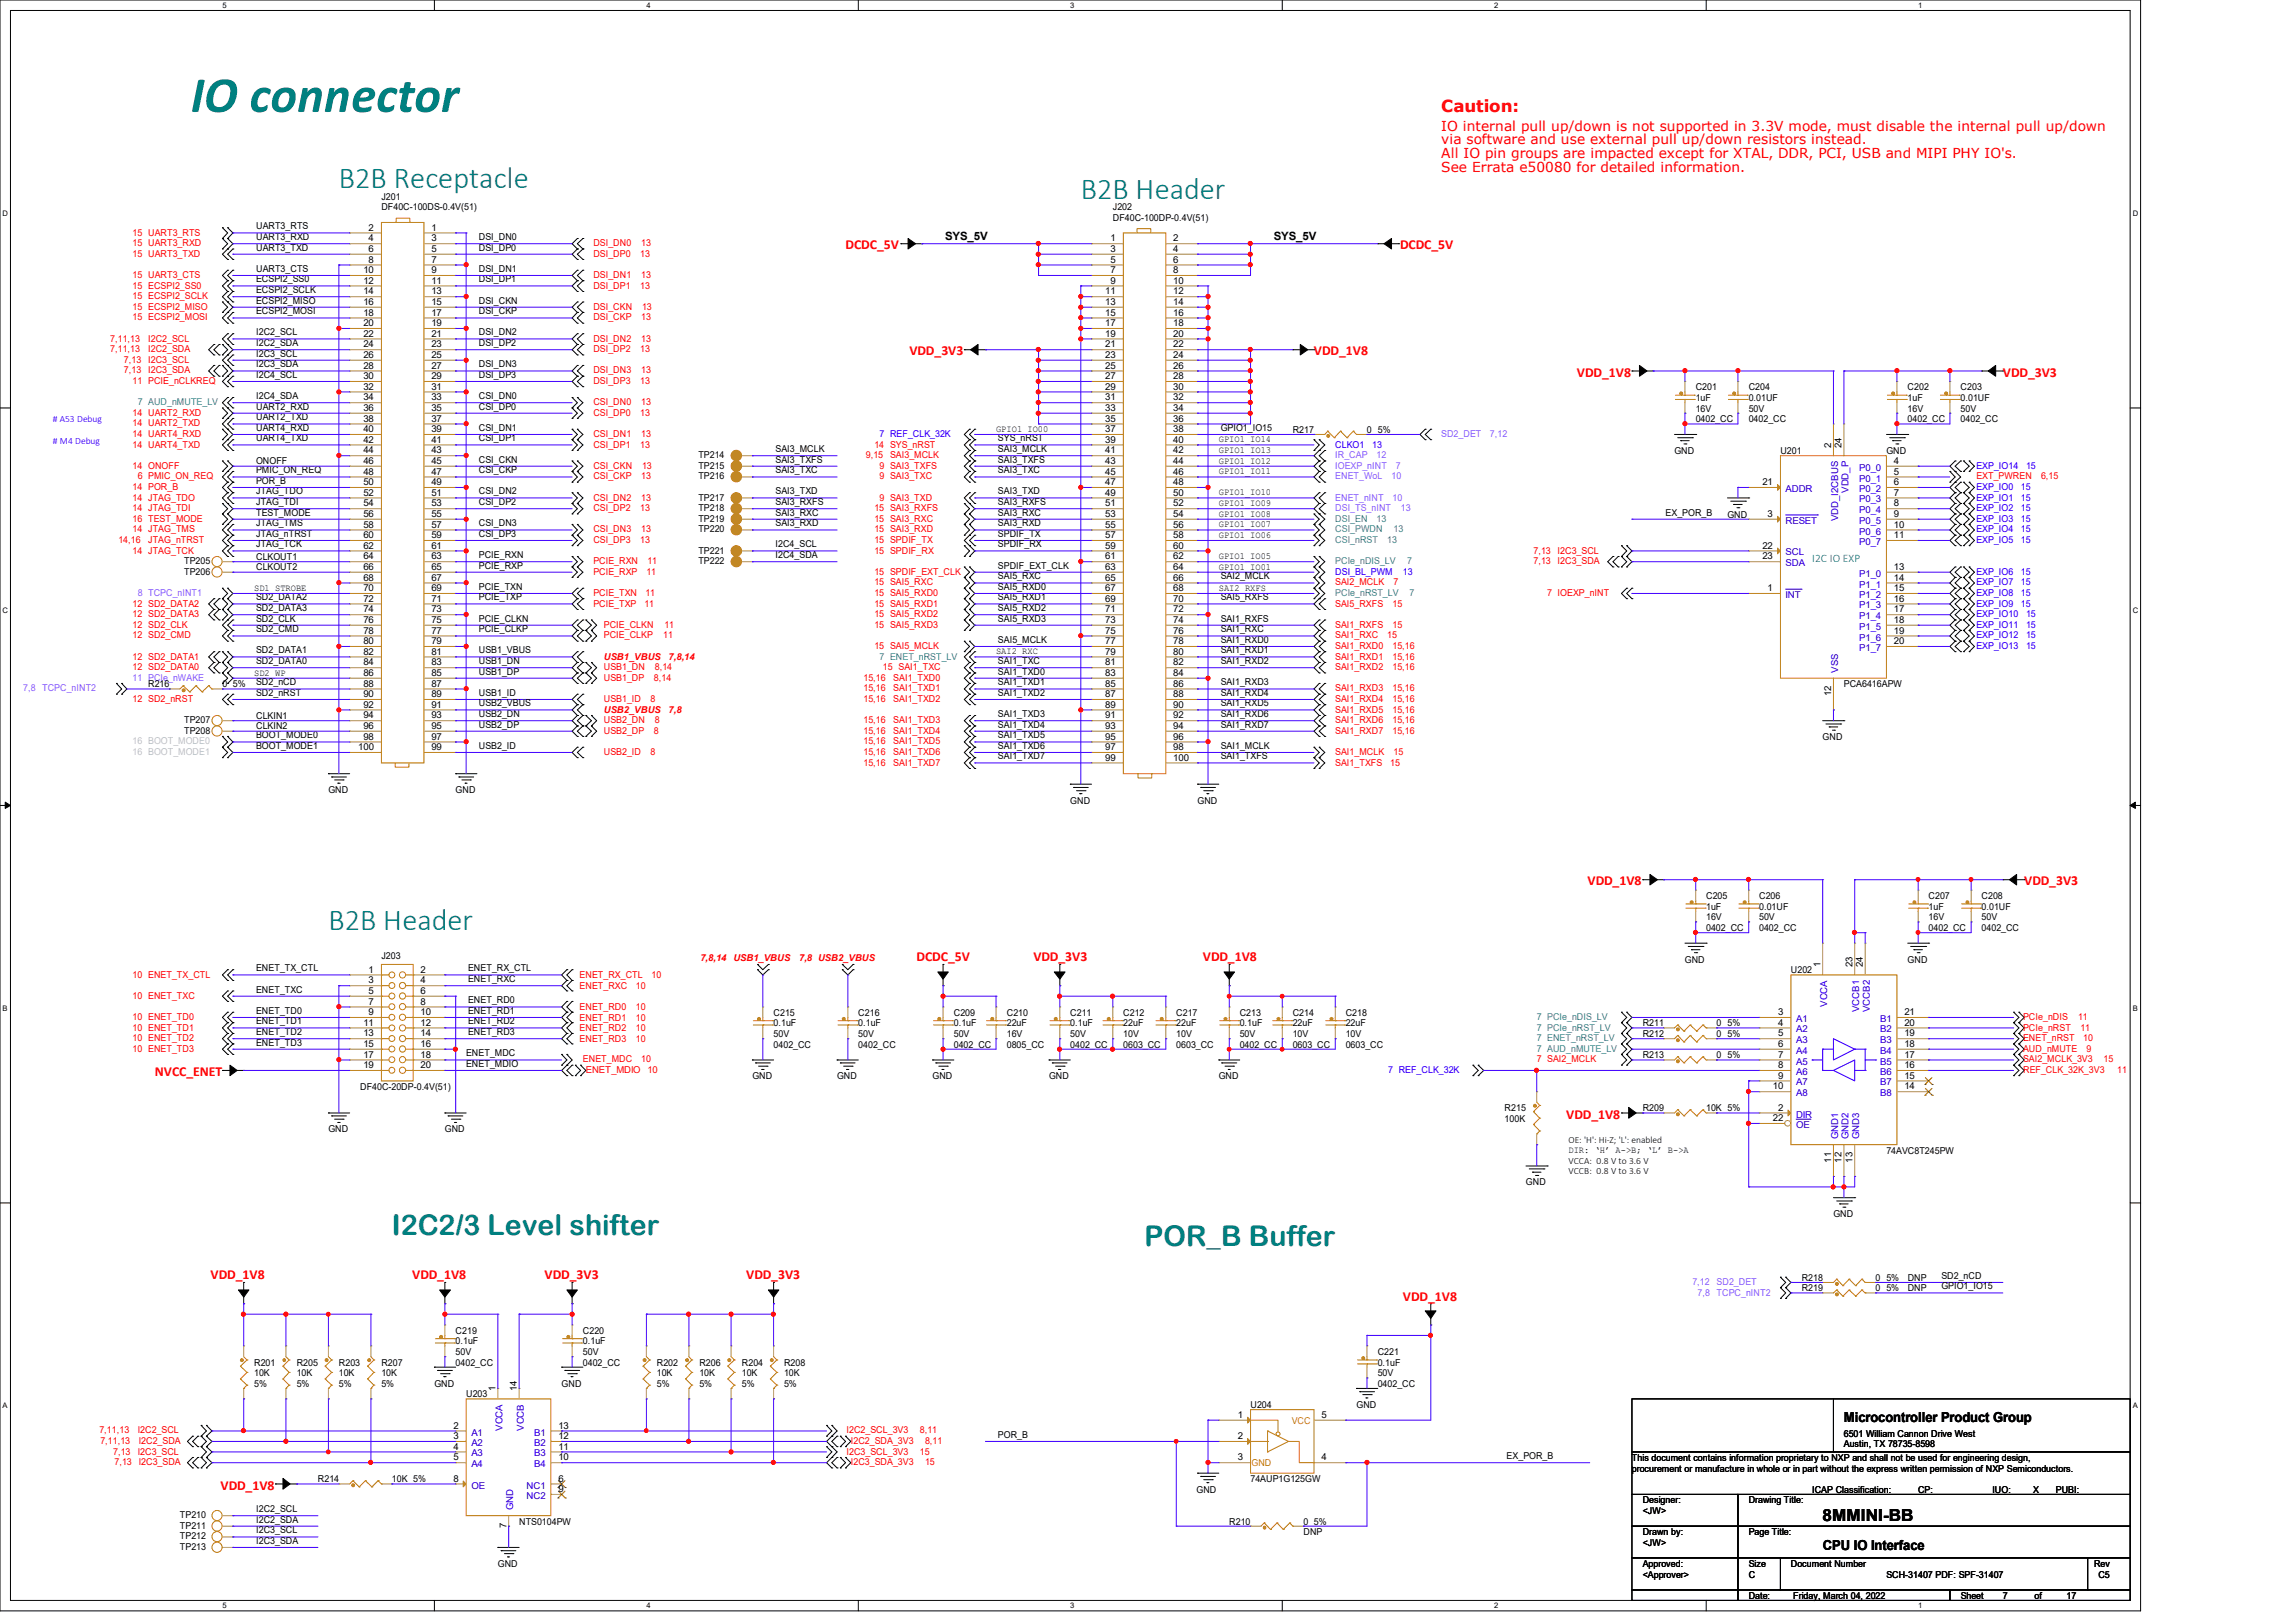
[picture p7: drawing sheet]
<svg xmlns="http://www.w3.org/2000/svg" width="297mm" height="210mm" viewBox="0 0 297 210" stroke-linecap="round" stroke-linejoin="round" font-family="sans-serif">
<defs><g id="words">
<text font-size="6.6" fill="#008080" x="24.7" y="14.5">IO connector</text>
<g font-size="3.9" fill="#008080">
<text x="43.9" y="24.3">B2B Receptacle</text>
<text x="139.9" y="25.7">B2B Header</text>
<text x="42.5" y="120.4">B2B Header</text>
</g>
<g font-size="3.7" fill="#008080">
<text x="50.7" y="159.8">I2C2/3 Level shifter</text>
<text x="148.1" y="161.2">POR_B Buffer</text>
</g>
<text font-size="2.2" fill="#f00" x="186.5" y="14.5">Caution:</text>
<text font-size="2.2" x="235.9" y="196.8">8MMINI-BB</text>
<g font-size="1.8" fill="#f00">
<text x="186.5" y="16.9">IO internal pull up/down is not supported in 3.3V mode, must disable the internal pull up/down</text>
<text x="186.5" y="18.7">via software and use external pull up/down resistors instead.</text>
<text x="186.5" y="20.4">All IO pin groups are impacted except for XTAL, DDR, PCI, USB and MIPI PHY IO's.</text>
<text x="186.5" y="22.2">See Errata e50080 for detailed information.</text>
<text x="109.4" y="32.3">DCDC_5V</text>
<text x="181.2" y="32.3">DCDC_5V</text>
<text x="117.7" y="46">VDD_3V3</text>
<text x="170.1" y="46">VDD_1V8</text>
<text x="204.1" y="48.7">VDD_1V8</text>
<text x="259.2" y="48.7">VDD_3V3</text>
<text x="205.4" y="114.6">VDD_1V8</text>
<text x="262" y="114.6">VDD_3V3</text>
<text x="118.6" y="124.4">DCDC_5V</text>
<text x="133.7" y="124.4">VDD_3V3</text>
<text x="155.7" y="124.4">VDD_1V8</text>
<text x="20" y="139.2">NVCC_ENET</text>
<text x="202.7" y="144.7">VDD_1V8</text>
<text x="27.3" y="165.6">VDD_1V8</text>
<text x="53.3" y="165.6">VDD_1V8</text>
<text x="70.5" y="165.6">VDD_3V3</text>
<text x="96.6" y="165.6">VDD_3V3</text>
<text x="181.6" y="168.3">VDD_1V8</text>
<text x="28.5" y="192.7">VDD_1V8</text>
</g>
<g font-size="1.8">
<text x="238.6" y="184.1">Microcontroller Product Group</text>
<text x="235.9" y="200.5">CPU IO Interface</text>
</g>
<g font-size="1.5">
<text x="122.3" y="31.1">SYS_5V</text>
<text x="164.8" y="31.1">SYS_5V</text>
</g>
<text font-size="1.5" fill="#008080" x="234.5" y="72.7">I2C IO EXP</text>
<g font-size="1.2">
<text x="33.1" y="29.7">UART3_RTS</text>
<text x="47.7" y="29.8">2</text>
<text x="49.4" y="25.8">J201</text>
<text x="49.4" y="27.2">DF40C-100DS-0.4V(51)</text>
<text x="55.8" y="29.8">1</text>
<text x="144" y="27.2">J202</text>
<text x="144" y="28.6">DF40C-100DP-0.4V(51)</text>
<text x="33.1" y="35.2">UART3_CTS</text>
<text x="33.1" y="31.1">UART3_RXD</text>
<text x="33.1" y="32.4">UART3_TXD</text>
<text x="47" y="35.3">10</text>
<text x="47.7" y="31.2">4</text>
<text x="47.7" y="32.6">6</text>
<text x="47.7" y="34">8</text>
<text x="55.8" y="31.2">3</text>
<text x="55.8" y="32.6">5</text>
<text x="55.8" y="34">7</text>
<text x="55.8" y="35.3">9</text>
<text x="62" y="32.4">DSI_DP0</text>
<text x="62" y="31.1">DSI_DN0</text>
<text x="62" y="35.2">DSI_DN1</text>
<text x="143.7" y="31.2">1</text>
<text x="143.7" y="32.6">3</text>
<text x="143.7" y="34">5</text>
<text x="143.7" y="35.3">7</text>
<text x="151.8" y="31.2">2</text>
<text x="151.8" y="32.6">4</text>
<text x="151.8" y="34">6</text>
<text x="151.8" y="35.3">8</text>
<text x="33.1" y="37.9">ECSPI2_SCLK</text>
<text x="33.1" y="39.3">ECSPI2_MISO</text>
<text x="33.1" y="36.5">ECSPI2_SS0</text>
<text x="33.1" y="40.7">ECSPI2_MOSI</text>
<text x="47" y="36.7">12</text>
<text x="47" y="38.1">14</text>
<text x="47" y="39.5">16</text>
<text x="47" y="40.9">18</text>
<text x="55.8" y="36.7">11</text>
<text x="55.8" y="38.1">13</text>
<text x="55.8" y="39.5">15</text>
<text x="55.8" y="40.9">17</text>
<text x="62" y="39.3">DSI_CKN</text>
<text x="62" y="40.7">DSI_CKP</text>
<text x="62" y="36.5">DSI_DP1</text>
<text x="143" y="38.1">11</text>
<text x="143" y="39.5">13</text>
<text x="143" y="40.9">15</text>
<text x="143.7" y="36.7">9</text>
<text x="151.8" y="36.7">10</text>
<text x="151.8" y="38.1">12</text>
<text x="151.8" y="39.5">14</text>
<text x="151.8" y="40.9">16</text>
<text x="33.1" y="44.8">I2C2_SDA</text>
<text x="33.1" y="43.4">I2C2_SCL</text>
<text x="33.1" y="46.1">I2C3_SCL</text>
<text x="33.1" y="47.5">I2C3_SDA</text>
<text x="47" y="42.2">20</text>
<text x="47" y="43.6">22</text>
<text x="47" y="45">24</text>
<text x="47" y="46.3">26</text>
<text x="47" y="47.7">28</text>
<text x="55.8" y="42.2">19</text>
<text x="55.8" y="43.6">21</text>
<text x="55.8" y="45">23</text>
<text x="55.8" y="46.3">25</text>
<text x="55.8" y="47.7">27</text>
<text x="62" y="43.4">DSI_DN2</text>
<text x="62" y="47.5">DSI_DN3</text>
<text x="62" y="44.8">DSI_DP2</text>
<text x="143" y="42.2">17</text>
<text x="143" y="43.6">19</text>
<text x="143" y="45">21</text>
<text x="143" y="46.3">23</text>
<text x="143" y="47.7">25</text>
<text x="151.8" y="42.2">18</text>
<text x="151.8" y="43.6">20</text>
<text x="151.8" y="45">22</text>
<text x="151.8" y="46.3">24</text>
<text x="151.8" y="47.7">26</text>
<text x="33.1" y="48.9">I2C4_SCL</text>
<text x="33.1" y="53">UART2_RXD</text>
<text x="33.1" y="51.6">I2C4_SDA</text>
<text x="47" y="49.1">30</text>
<text x="47" y="50.4">32</text>
<text x="47" y="51.8">34</text>
<text x="47" y="53.2">36</text>
<text x="55.8" y="49.1">29</text>
<text x="55.8" y="50.4">31</text>
<text x="55.8" y="51.8">33</text>
<text x="55.8" y="53.2">35</text>
<text x="62" y="48.9">DSI_DP3</text>
<text x="62" y="51.6">CSI_DN0</text>
<text x="62" y="53">CSI_DP0</text>
<text x="143" y="49.1">27</text>
<text x="143" y="50.4">29</text>
<text x="143" y="51.8">31</text>
<text x="143" y="53.2">33</text>
<text x="151.8" y="49.1">28</text>
<text x="151.8" y="50.4">30</text>
<text x="151.8" y="51.8">32</text>
<text x="151.8" y="53.2">34</text>
<text x="219.5" y="50.5">C201</text>
<text x="219.5" y="51.9">1uF</text>
<text x="219.5" y="53.3">16V</text>
<text x="226.3" y="50.5">C204</text>
<text x="226.3" y="51.9">0.01UF</text>
<text x="226.3" y="53.3">50V</text>
<text x="246.9" y="50.5">C202</text>
<text x="246.9" y="51.9">1uF</text>
<text x="246.9" y="53.3">16V</text>
<text x="253.7" y="50.5">C203</text>
<text x="253.7" y="51.9">0.01UF</text>
<text x="253.7" y="53.3">50V</text>
<text x="33.1" y="54.4">UART2_TXD</text>
<text x="33.1" y="57.1">UART4_TXD</text>
<text x="33.1" y="55.8">UART4_RXD</text>
<text x="47" y="54.6">38</text>
<text x="47" y="55.9">40</text>
<text x="47" y="57.3">42</text>
<text x="47" y="58.7">44</text>
<text x="55.8" y="54.6">37</text>
<text x="55.8" y="55.9">39</text>
<text x="55.8" y="57.3">41</text>
<text x="55.8" y="58.7">43</text>
<text x="62" y="57.1">CSI_DP1</text>
<text x="62" y="55.8">CSI_DN1</text>
<text x="62" y="59.9">CSI_CKN</text>
<text x="90.4" y="59.3">TP214</text>
<text x="100.4" y="58.5">SAI3_MCLK</text>
<text x="100.4" y="59.9">SAI3_TXFS</text>
<text x="128.9" y="55.9">GPIO1_IO00</text>
<text x="129.2" y="57.1">SYS_nRST</text>
<text x="129.2" y="58.5">SAI3_MCLK</text>
<text x="129.2" y="59.9">SAI3_TXFS</text>
<text x="143" y="54.6">35</text>
<text x="143" y="55.9">37</text>
<text x="143" y="57.3">39</text>
<text x="143" y="58.7">41</text>
<text x="151.8" y="54.6">36</text>
<text x="151.8" y="55.9">38</text>
<text x="151.8" y="57.3">40</text>
<text x="151.8" y="58.7">42</text>
<text x="157.7" y="60">GPIO1_IO12</text>
<text x="157.7" y="58.6">GPIO1_IO13</text>
<text x="157.7" y="57.2">GPIO1_IO14</text>
<text x="158" y="55.8">GPIO1_IO15</text>
<text x="167.3" y="56">R217</text>
<text x="176.9" y="56">0 5%</text>
<text x="216.7" y="58.7">GND</text>
<text x="219.5" y="54.6">0402_CC</text>
<text x="226.3" y="54.6">0402_CC</text>
<text x="230.4" y="58.7">U201</text>
<text x="237" y="58" transform="rotate(-90 237 58)">2</text>
<text x="238.3" y="58" transform="rotate(-90 238.3 58)">24</text>
<text x="244.1" y="58.7">GND</text>
<text x="246.9" y="54.6">0402_CC</text>
<text x="253.7" y="54.6">0402_CC</text>
<text x="33.1" y="64">JTAG_TDO</text>
<text x="33.1" y="62.6">POR_B</text>
<text x="33.1" y="61.3">PMIC_ON_REQ</text>
<text x="33.1" y="60.1">ONOFF</text>
<text x="33.1" y="65.4">JTAG_TDI</text>
<text x="47" y="60">46</text>
<text x="47" y="61.4">48</text>
<text x="47" y="62.8">50</text>
<text x="47" y="64.1">52</text>
<text x="47" y="65.5">54</text>
<text x="55.8" y="60">45</text>
<text x="55.8" y="61.4">47</text>
<text x="55.8" y="62.8">49</text>
<text x="55.8" y="64.1">51</text>
<text x="55.8" y="65.5">53</text>
<text x="62" y="65.4">CSI_DP2</text>
<text x="62" y="64">CSI_DN2</text>
<text x="62" y="61.3">CSI_CKP</text>
<text x="90.4" y="62">TP216</text>
<text x="90.4" y="64.8">TP217</text>
<text x="90.4" y="60.7">TP215</text>
<text x="100.4" y="64">SAI3_TXD</text>
<text x="100.4" y="65.4">SAI3_RXFS</text>
<text x="100.4" y="61.3">SAI3_TXC</text>
<text x="129.2" y="64">SAI3_TXD</text>
<text x="129.2" y="65.4">SAI3_RXFS</text>
<text x="129.2" y="61.3">SAI3_TXC</text>
<text x="143" y="60">43</text>
<text x="143" y="61.4">45</text>
<text x="143" y="62.8">47</text>
<text x="143" y="64.1">49</text>
<text x="143" y="65.5">51</text>
<text x="151.8" y="60">44</text>
<text x="151.8" y="61.4">46</text>
<text x="151.8" y="62.8">48</text>
<text x="151.8" y="64.1">50</text>
<text x="151.8" y="65.5">52</text>
<text x="157.7" y="65.4">GPIO1_IO09</text>
<text x="157.7" y="64.1">GPIO1_IO10</text>
<text x="157.7" y="61.3">GPIO1_IO11</text>
<text x="228.1" y="62.8">21</text>
<text x="245.1" y="62.8">6</text>
<text x="245.1" y="64.1">7</text>
<text x="245.1" y="65.5">8</text>
<text x="245.1" y="61.4">5</text>
<text x="245.1" y="60">4</text>
<text x="33.1" y="69.5">JTAG_nTRST</text>
<text x="33.1" y="68.1">JTAG_TMS</text>
<text x="33.1" y="70.8">JTAG_TCK</text>
<text x="33.1" y="66.7">TEST_MODE</text>
<text x="47" y="66.9">56</text>
<text x="47" y="68.3">58</text>
<text x="47" y="69.6">60</text>
<text x="47" y="71">62</text>
<text x="55.8" y="66.9">55</text>
<text x="55.8" y="68.3">57</text>
<text x="55.8" y="69.6">59</text>
<text x="55.8" y="71">61</text>
<text x="62" y="68.1">CSI_DN3</text>
<text x="62" y="69.5">CSI_DP3</text>
<text x="90.4" y="66.1">TP218</text>
<text x="90.4" y="67.5">TP219</text>
<text x="90.4" y="71.6">TP221</text>
<text x="90.4" y="68.9">TP220</text>
<text x="100.4" y="66.7">SAI3_RXC</text>
<text x="100.4" y="68.1">SAI3_RXD</text>
<text x="100.4" y="70.8">I2C4_SCL</text>
<text x="129.2" y="66.7">SAI3_RXC</text>
<text x="129.2" y="69.5">SPDIF_TX</text>
<text x="129.2" y="68.1">SAI3_RXD</text>
<text x="129.2" y="70.8">SPDIF_RX</text>
<text x="143" y="66.9">53</text>
<text x="143" y="68.3">55</text>
<text x="143" y="69.6">57</text>
<text x="143" y="71">59</text>
<text x="151.8" y="66.9">54</text>
<text x="151.8" y="68.3">56</text>
<text x="151.8" y="69.6">58</text>
<text x="151.8" y="71">60</text>
<text x="157.7" y="69.6">GPIO1_IO06</text>
<text x="157.7" y="68.2">GPIO1_IO07</text>
<text x="157.7" y="66.8">GPIO1_IO08</text>
<text x="215.6" y="66.7">EX_POR_B</text>
<text x="223.6" y="67">GND</text>
<text x="228.1" y="71">22</text>
<text x="228.8" y="66.9">3</text>
<text x="245.1" y="66.9">9</text>
<text x="245.1" y="69.6">11</text>
<text x="245.1" y="68.3">10</text>
<text x="23.8" y="73">TP205</text>
<text x="23.8" y="74.4">TP206</text>
<text x="32.9" y="76.5">SD1_STROBE</text>
<text x="33.1" y="72.4">CLKOUT1</text>
<text x="33.1" y="77.7">SD2_DATA2</text>
<text x="33.1" y="73.8">CLKOUT2</text>
<text x="47" y="72.4">64</text>
<text x="47" y="73.7">66</text>
<text x="47" y="75.1">68</text>
<text x="47" y="76.5">70</text>
<text x="47" y="77.9">72</text>
<text x="55.8" y="72.4">63</text>
<text x="55.8" y="73.7">65</text>
<text x="55.8" y="75.1">67</text>
<text x="55.8" y="76.5">69</text>
<text x="55.8" y="77.9">71</text>
<text x="62" y="76.3">PCIE_TXN</text>
<text x="62" y="77.7">PCIE_TXP</text>
<text x="62" y="72.2">PCIE_RXN</text>
<text x="62" y="73.6">PCIE_RXP</text>
<text x="90.4" y="73">TP222</text>
<text x="100.4" y="72.2">I2C4_SDA</text>
<text x="129.2" y="73.6">SPDIF_EXT_CLK</text>
<text x="129.2" y="77.7">SAI5_RXD1</text>
<text x="129.2" y="75">SAI5_RXC</text>
<text x="129.2" y="76.3">SAI5_RXD0</text>
<text x="143" y="72.4">61</text>
<text x="143" y="73.7">63</text>
<text x="143" y="75.1">65</text>
<text x="143" y="76.5">67</text>
<text x="143" y="77.9">69</text>
<text x="151.8" y="72.4">62</text>
<text x="151.8" y="73.7">64</text>
<text x="151.8" y="75.1">66</text>
<text x="151.8" y="76.5">68</text>
<text x="151.8" y="77.9">70</text>
<text x="157.7" y="73.7">GPIO1_IO01</text>
<text x="157.7" y="72.3">GPIO1_IO05</text>
<text x="157.7" y="76.5">SAI2_RXFS</text>
<text x="158" y="77.7">SAI5_RXFS</text>
<text x="158" y="75">SAI2_MCLK</text>
<text x="228.1" y="72.4">23</text>
<text x="228.8" y="76.5">1</text>
<text x="245.1" y="76.5">15</text>
<text x="245.1" y="73.7">13</text>
<text x="245.1" y="75.1">14</text>
<text x="245.1" y="77.9">16</text>
<text x="33.1" y="79.1">SD2_DATA3</text>
<text x="33.1" y="80.4">SD2_CLK</text>
<text x="33.1" y="81.8">SD2_CMD</text>
<text x="47" y="79.2">74</text>
<text x="47" y="80.6">76</text>
<text x="47" y="82">78</text>
<text x="47" y="83.4">80</text>
<text x="55.8" y="79.2">73</text>
<text x="55.8" y="80.6">75</text>
<text x="55.8" y="82">77</text>
<text x="55.8" y="83.4">79</text>
<text x="62" y="80.4">PCIE_CLKN</text>
<text x="62" y="81.8">PCIE_CLKP</text>
<text x="129.2" y="79.1">SAI5_RXD2</text>
<text x="129.2" y="83.2">SAI5_MCLK</text>
<text x="129.2" y="80.4">SAI5_RXD3</text>
<text x="143" y="80.6">73</text>
<text x="143" y="82">75</text>
<text x="143" y="83.4">77</text>
<text x="143" y="79.2">71</text>
<text x="151.8" y="79.2">72</text>
<text x="151.8" y="80.6">74</text>
<text x="151.8" y="82">76</text>
<text x="151.8" y="83.4">78</text>
<text x="158" y="80.4">SAI1_RXFS</text>
<text x="158" y="83.2">SAI1_RXD0</text>
<text x="158" y="81.8">SAI1_RXC</text>
<text x="245.1" y="83.4">20</text>
<text x="245.1" y="82">19</text>
<text x="245.1" y="79.2">17</text>
<text x="245.1" y="80.6">18</text>
<text x="19.2" y="88.9">R216</text>
<text x="28.8" y="88.9">0 5%</text>
<text x="32.9" y="87.4">SD2_WP</text>
<text x="33.1" y="85.9">SD2_DATA0</text>
<text x="33.1" y="84.5">SD2_DATA1</text>
<text x="33.1" y="88.7">SD2_nCD</text>
<text x="47" y="84.7">82</text>
<text x="47" y="86.1">84</text>
<text x="47" y="87.5">86</text>
<text x="47" y="88.9">88</text>
<text x="55.8" y="84.7">81</text>
<text x="55.8" y="86.1">83</text>
<text x="55.8" y="87.5">85</text>
<text x="55.8" y="88.9">87</text>
<text x="62" y="87.3">USB1_DP</text>
<text x="62" y="85.9">USB1_DN</text>
<text x="62" y="84.5">USB1_VBUS</text>
<text x="128.9" y="84.7">SAI2_RXC</text>
<text x="129.2" y="87.3">SAI1_TXD0</text>
<text x="129.2" y="88.7">SAI1_TXD1</text>
<text x="129.2" y="85.9">SAI1_TXC</text>
<text x="143" y="84.7">79</text>
<text x="143" y="86.1">81</text>
<text x="143" y="87.5">83</text>
<text x="143" y="88.9">85</text>
<text x="151.8" y="84.7">80</text>
<text x="151.8" y="86.1">82</text>
<text x="151.8" y="87.5">84</text>
<text x="151.8" y="88.9">86</text>
<text x="158" y="88.7">SAI1_RXD3</text>
<text x="158" y="84.5">SAI1_RXD1</text>
<text x="158" y="85.9">SAI1_RXD2</text>
<text x="238.6" y="88.9">PCA6416APW</text>
<text x="23.8" y="93.6">TP207</text>
<text x="23.8" y="95">TP208</text>
<text x="33.1" y="95.5">BOOT_MODE0</text>
<text x="33.1" y="90">SD2_nRST</text>
<text x="33.1" y="93">CLKIN1</text>
<text x="33.1" y="94.4">CLKIN2</text>
<text x="47" y="90.2">90</text>
<text x="47" y="91.6">92</text>
<text x="47" y="93">94</text>
<text x="47" y="94.3">96</text>
<text x="47" y="95.7">98</text>
<text x="55.8" y="90.2">89</text>
<text x="55.8" y="91.6">91</text>
<text x="55.8" y="93">93</text>
<text x="55.8" y="94.3">95</text>
<text x="55.8" y="95.7">97</text>
<text x="62" y="92.8">USB2_DN</text>
<text x="62" y="90">USB1_ID</text>
<text x="62" y="94.1">USB2_DP</text>
<text x="62" y="91.4">USB2_VBUS</text>
<text x="129.2" y="90">SAI1_TXD2</text>
<text x="129.2" y="94.1">SAI1_TXD4</text>
<text x="129.2" y="95.5">SAI1_TXD5</text>
<text x="129.2" y="92.8">SAI1_TXD3</text>
<text x="143" y="90.2">87</text>
<text x="143" y="91.6">89</text>
<text x="143" y="93">91</text>
<text x="143" y="94.3">93</text>
<text x="143" y="95.7">95</text>
<text x="151.8" y="90.2">88</text>
<text x="151.8" y="91.6">90</text>
<text x="151.8" y="93">92</text>
<text x="151.8" y="94.3">94</text>
<text x="151.8" y="95.7">96</text>
<text x="158" y="92.8">SAI1_RXD6</text>
<text x="158" y="91.4">SAI1_RXD5</text>
<text x="158" y="90">SAI1_RXD4</text>
<text x="158" y="94.1">SAI1_RXD7</text>
<text x="235.9" y="95.8">GND</text>
<text x="237" y="90.1" transform="rotate(-90 237 90.1)">12</text>
<text x="33.1" y="96.9">BOOT_MODE1</text>
<text x="46.4" y="97.1">100</text>
<text x="55.8" y="97.1">99</text>
<text x="62" y="96.9">USB2_ID</text>
<text x="129.2" y="96.9">SAI1_TXD6</text>
<text x="129.2" y="98.3">SAI1_TXD7</text>
<text x="143" y="97.1">97</text>
<text x="143" y="98.4">99</text>
<text x="151.8" y="97.1">98</text>
<text x="151.8" y="98.4">100</text>
<text x="158" y="96.9">SAI1_MCLK</text>
<text x="158" y="98.3">SAI1_TXFS</text>
<text x="42.5" y="102.6">GND</text>
<text x="59" y="102.6">GND</text>
<text x="138.5" y="104">GND</text>
<text x="155" y="104">GND</text>
<text x="220.8" y="116.3">C205</text>
<text x="220.8" y="117.7">1uF</text>
<text x="220.8" y="119.1">16V</text>
<text x="227.7" y="116.3">C206</text>
<text x="227.7" y="117.7">0.01UF</text>
<text x="227.7" y="119.1">50V</text>
<text x="249.6" y="116.3">C207</text>
<text x="249.6" y="117.7">1uF</text>
<text x="249.6" y="119.1">16V</text>
<text x="256.4" y="116.3">C208</text>
<text x="256.4" y="117.7">0.01UF</text>
<text x="256.4" y="119.1">50V</text>
<text x="33.1" y="125.7">ENET_TX_CTL</text>
<text x="47.7" y="125.9">1</text>
<text x="49.4" y="124">J203</text>
<text x="54.4" y="125.9">2</text>
<text x="60.6" y="125.7">ENET_RX_CTL</text>
<text x="218.1" y="124.6">GND</text>
<text x="220.8" y="120.4">0402_CC</text>
<text x="227.7" y="120.4">0402_CC</text>
<text x="231.8" y="125.9">U202</text>
<text x="235.6" y="125.2" transform="rotate(-90 235.6 125.2)">1</text>
<text x="239.7" y="125.2" transform="rotate(-90 239.7 125.2)">23</text>
<text x="241.1" y="125.2" transform="rotate(-90 241.1 125.2)">24</text>
<text x="246.9" y="124.6">GND</text>
<text x="249.6" y="120.4">0402_CC</text>
<text x="256.4" y="120.4">0402_CC</text>
<text x="33.1" y="128.4">ENET_TXC</text>
<text x="33.1" y="131.2">ENET_TD0</text>
<text x="47.7" y="127.3">3</text>
<text x="47.7" y="128.6">5</text>
<text x="47.7" y="130">7</text>
<text x="47.7" y="131.4">9</text>
<text x="54.4" y="127.3">4</text>
<text x="54.4" y="128.6">6</text>
<text x="54.4" y="130">8</text>
<text x="54.4" y="131.4">10</text>
<text x="60.6" y="127.1">ENET_RXC</text>
<text x="60.6" y="129.8">ENET_RD0</text>
<text x="60.6" y="131.2">ENET_RD1</text>
<text x="100.1" y="131.4">C215</text>
<text x="111.1" y="131.4">C216</text>
<text x="123.4" y="131.4">C209</text>
<text x="130.3" y="131.4">C210</text>
<text x="138.5" y="131.4">C211</text>
<text x="145.4" y="131.4">C212</text>
<text x="152.2" y="131.4">C217</text>
<text x="160.4" y="131.4">C213</text>
<text x="167.3" y="131.4">C214</text>
<text x="174.2" y="131.4">C218</text>
<text x="230.1" y="131.4">3</text>
<text x="246.5" y="131.4">21</text>
<text x="33.1" y="133.9">ENET_TD2</text>
<text x="33.1" y="132.5">ENET_TD1</text>
<text x="33.1" y="135.3">ENET_TD3</text>
<text x="47" y="132.7">11</text>
<text x="47" y="134.1">13</text>
<text x="47" y="135.5">15</text>
<text x="47" y="136.9">17</text>
<text x="54.4" y="132.7">12</text>
<text x="54.4" y="134.1">14</text>
<text x="54.4" y="135.5">16</text>
<text x="54.4" y="136.9">18</text>
<text x="60.3" y="136.7">ENET_MDC</text>
<text x="60.6" y="132.5">ENET_RD2</text>
<text x="60.6" y="133.9">ENET_RD3</text>
<text x="100.1" y="132.8">0.1uF</text>
<text x="100.1" y="134.2">50V</text>
<text x="100.1" y="135.5">0402_CC</text>
<text x="111.1" y="132.8">0.1uF</text>
<text x="111.1" y="134.2">50V</text>
<text x="111.1" y="135.5">0402_CC</text>
<text x="123.4" y="132.8">0.1uF</text>
<text x="123.4" y="134.2">50V</text>
<text x="123.4" y="135.5">0402_CC</text>
<text x="130.3" y="132.8">22uF</text>
<text x="130.3" y="134.2">16V</text>
<text x="130.3" y="135.5">0805_CC</text>
<text x="138.5" y="132.8">0.1uF</text>
<text x="138.5" y="134.2">50V</text>
<text x="138.5" y="135.5">0402_CC</text>
<text x="145.4" y="132.8">22uF</text>
<text x="145.4" y="134.2">10V</text>
<text x="145.4" y="135.5">0603_CC</text>
<text x="152.2" y="132.8">22uF</text>
<text x="152.2" y="134.2">10V</text>
<text x="152.2" y="135.5">0603_CC</text>
<text x="160.4" y="132.8">0.1uF</text>
<text x="160.4" y="134.2">50V</text>
<text x="160.4" y="135.5">0402_CC</text>
<text x="167.3" y="132.8">22uF</text>
<text x="167.3" y="134.2">10V</text>
<text x="167.3" y="135.5">0603_CC</text>
<text x="174.2" y="132.8">22uF</text>
<text x="174.2" y="134.2">10V</text>
<text x="174.2" y="135.5">0603_CC</text>
<text x="212.6" y="136.9">R213</text>
<text x="212.6" y="132.8">R211</text>
<text x="212.6" y="134.2">R212</text>
<text x="222.2" y="136.9">0 5%</text>
<text x="222.2" y="132.8">0 5%</text>
<text x="222.2" y="134.2">0 5%</text>
<text x="230.1" y="132.7">4</text>
<text x="230.1" y="134.1">5</text>
<text x="230.1" y="135.5">6</text>
<text x="230.1" y="136.9">7</text>
<text x="246.5" y="132.7">20</text>
<text x="246.5" y="134.1">19</text>
<text x="246.5" y="135.5">18</text>
<text x="246.5" y="136.9">17</text>
<text x="46.6" y="141">DF40C-20DP-0.4V(51)</text>
<text x="47" y="138.2">19</text>
<text x="54.4" y="138.2">20</text>
<text x="60.3" y="138">ENET_MDIO</text>
<text x="97.4" y="139.7">GND</text>
<text x="108.3" y="139.7">GND</text>
<text x="120.7" y="139.7">GND</text>
<text x="135.8" y="139.7">GND</text>
<text x="157.7" y="139.7">GND</text>
<text x="194.7" y="143.8">R215</text>
<text x="212.6" y="143.8">R209</text>
<text x="220.8" y="143.8">10K 5%</text>
<text x="229.4" y="141">10</text>
<text x="230.1" y="138.2">8</text>
<text x="230.1" y="139.6">9</text>
<text x="230.1" y="143.7">2</text>
<text x="246.5" y="138.2">16</text>
<text x="246.5" y="139.6">15</text>
<text x="246.5" y="141">14</text>
<text x="42.5" y="146.5">GND</text>
<text x="57.6" y="146.5">GND</text>
<text x="194.7" y="145.2">100K</text>
<text x="203" y="147.9">OE: 'H': Hi-Z; 'L': enabled</text>
<text x="203" y="149.1">DIR: ‘H’ A-&gt;B; ‘L’ B-&gt;A</text>
<text x="229.4" y="145.1">22</text>
<text x="244.1" y="149.3">74AVC8T245PW</text>
<text x="197.5" y="153.4">GND</text>
<text x="203" y="150.7">VCCA: 0.8 V to 3.6 V</text>
<text x="203" y="151.9">VCCB: 0.8 V to 3.6 V</text>
<text x="237" y="150.4" transform="rotate(-90 237 150.4)">11</text>
<text x="238.3" y="150.4" transform="rotate(-90 238.3 150.4)">12</text>
<text x="239.7" y="150.4" transform="rotate(-90 239.7 150.4)">13</text>
<text x="237.3" y="157.5">GND</text>
<text x="233.2" y="165.7">R218</text>
<text x="233.2" y="167.1">R219</text>
<text x="242.7" y="165.7">0</text>
<text x="242.7" y="167.1">0</text>
<text x="244.1" y="165.7">5%</text>
<text x="244.1" y="167.1">5%</text>
<text x="246.9" y="165.7">DNP</text>
<text x="246.9" y="167.1">DNP</text>
<text x="251.2" y="165.5">SD2_nCD</text>
<text x="251.2" y="166.8">GPIO1_IO15</text>
<text x="59" y="172.6">C219</text>
<text x="59" y="173.9">0.1uF</text>
<text x="75.4" y="172.6">C220</text>
<text x="75.4" y="173.9">0.1uF</text>
<text x="32.9" y="176.7">R201</text>
<text x="32.9" y="178.1">10K</text>
<text x="32.9" y="179.4">5%</text>
<text x="38.4" y="176.7">R205</text>
<text x="38.4" y="178.1">10K</text>
<text x="38.4" y="179.4">5%</text>
<text x="43.9" y="176.7">R203</text>
<text x="43.9" y="178.1">10K</text>
<text x="43.9" y="179.4">5%</text>
<text x="49.4" y="176.7">R207</text>
<text x="49.4" y="178.1">10K</text>
<text x="49.4" y="179.4">5%</text>
<text x="56.2" y="179.4">GND</text>
<text x="59" y="175.3">50V</text>
<text x="59" y="176.7">0402_CC</text>
<text x="72.7" y="179.4">GND</text>
<text x="75.4" y="175.3">50V</text>
<text x="75.4" y="176.7">0402_CC</text>
<text x="85" y="176.7">R202</text>
<text x="85" y="178.1">10K</text>
<text x="85" y="179.4">5%</text>
<text x="90.5" y="176.7">R206</text>
<text x="90.5" y="178.1">10K</text>
<text x="90.5" y="179.4">5%</text>
<text x="96" y="176.7">R204</text>
<text x="96" y="178.1">10K</text>
<text x="96" y="179.4">5%</text>
<text x="101.5" y="176.7">R208</text>
<text x="101.5" y="178.1">10K</text>
<text x="101.5" y="179.4">5%</text>
<text x="178.3" y="175.3">C221</text>
<text x="178.3" y="176.7">0.1uF</text>
<text x="178.3" y="178.1">50V</text>
<text x="178.3" y="179.4">0402_CC</text>
<text x="58.7" y="184.9">2</text>
<text x="60.3" y="180.8">U203</text>
<text x="64.1" y="180" transform="rotate(-90 64.1 180)">1</text>
<text x="66.9" y="180" transform="rotate(-90 66.9 180)">14</text>
<text x="72.3" y="184.9">13</text>
<text x="160.2" y="183.5">1</text>
<text x="161.8" y="182.2">U204</text>
<text x="171" y="183.5">5</text>
<text x="175.6" y="182.2">GND</text>
<text x="41.1" y="191.8">R214</text>
<text x="50.7" y="191.8">10K 5%</text>
<text x="58.7" y="191.7">8</text>
<text x="58.7" y="186.2">3</text>
<text x="58.7" y="187.6">4</text>
<text x="58.7" y="189">5</text>
<text x="72.3" y="186.2">12</text>
<text x="72.3" y="187.6">11</text>
<text x="72.3" y="189">10</text>
<text x="72.3" y="191.7">6</text>
<text x="129.2" y="186.1">POR_B</text>
<text x="160.2" y="186.2">2</text>
<text x="160.2" y="189">3</text>
<text x="161.8" y="191.8">74AUP1G125GW</text>
<text x="171" y="189">4</text>
<text x="195" y="188.8">EX_POR_B</text>
<text x="211.2" y="189">This document contains information proprietary to NXP and shall not be used for engineering design,</text>
<text x="211.2" y="190.4">procurement or manufacture in whole or in part without the express written permission of NXP Semiconductors.</text>
<text x="238.6" y="186">6501 William Cannon Drive West</text>
<text x="238.6" y="187.3">Austin, TX 78735-8598</text>
<text x="23.3" y="196.4">TP210</text>
<text x="23.3" y="197.8">TP211</text>
<text x="33.1" y="197">I2C2_SDA</text>
<text x="33.1" y="195.7">I2C2_SCL</text>
<text x="65.5" y="197.8" transform="rotate(-90 65.5 197.8)">7</text>
<text x="67.2" y="197.3">NTS0104PW</text>
<text x="72.3" y="193.1">9</text>
<text x="154.9" y="193.2">GND</text>
<text x="159.1" y="197.3">R210</text>
<text x="168.7" y="197.3">0</text>
<text x="170" y="197.3">5%</text>
<text x="212.6" y="194.5">Designer:</text>
<text x="212.6" y="195.9">&lt;JW&gt;</text>
<text x="226.3" y="194.5">Drawing Title:</text>
<text x="234.5" y="193.2">ICAP Classification:</text>
<text x="248.2" y="193.2">CP:</text>
<text x="251.7" y="193.2">___</text>
<text x="257.8" y="193.2">IUO:</text>
<text x="262.5" y="193.2">_X_</text>
<text x="266.1" y="193.2">PUBI:</text>
<text x="270.2" y="193.2">___</text>
<text x="23.3" y="199.2">TP212</text>
<text x="23.3" y="200.6">TP213</text>
<text x="33.1" y="198.4">I2C3_SCL</text>
<text x="33.1" y="199.8">I2C3_SDA</text>
<text x="64.4" y="202.7">GND</text>
<text x="168.7" y="198.6">DNP</text>
<text x="212.6" y="198.6">Drawn by:</text>
<text x="212.6" y="202.7">Approved:</text>
<text x="212.6" y="200">&lt;JW&gt;</text>
<text x="226.3" y="202.7">Size</text>
<text x="226.3" y="198.6">Page Title:</text>
<text x="231.8" y="202.7">Document Number</text>
<text x="271" y="202.7">Rev</text>
<text x="212.6" y="204.1">&lt;Approver&gt;</text>
<text x="226.3" y="206.9">Date:</text>
<text x="226.3" y="204.1">C</text>
<text x="232.1" y="206.9">Friday, March 04, 2022</text>
<text x="244.1" y="204.1">SCH-31407 PDF: SPF-31407</text>
<text x="253.7" y="206.9">Sheet</text>
<text x="259.2" y="206.9">7</text>
<text x="263.3" y="206.9">of</text>
<text x="267.5" y="206.9">17</text>
<text x="271.6" y="204.1">C5</text>
</g>
<g font-size="1.2" fill="#f00">
<text x="17.1" y="33.2">15 UART3_TXD</text>
<text x="17.1" y="31.8">15 UART3_RXD</text>
<text x="17.1" y="30.5">15 UART3_RTS</text>
<text x="17.1" y="36">15 UART3_CTS</text>
<text x="76.8" y="31.8">DSI_DN0</text>
<text x="76.8" y="33.2">DSI_DP0</text>
<text x="76.8" y="36">DSI_DN1</text>
<text x="82.8" y="33.2">13</text>
<text x="83" y="31.8">13</text>
<text x="83" y="36">13</text>
<text x="17.1" y="38.7">15 ECSPI2_SCLK</text>
<text x="17.1" y="40.1">15 ECSPI2_MISO</text>
<text x="17.1" y="41.4">15 ECSPI2_MOSI</text>
<text x="17.1" y="37.3">15 ECSPI2_SS0</text>
<text x="76.8" y="40.1">DSI_CKN</text>
<text x="76.8" y="41.4">DSI_CKP</text>
<text x="76.8" y="37.3">DSI_DP1</text>
<text x="82.8" y="37.3">13</text>
<text x="83" y="41.4">13</text>
<text x="83.1" y="40.1">13</text>
<text x="14.3" y="45.6">7,11,13</text>
<text x="14.3" y="44.2">7,11,13</text>
<text x="16" y="46.9">7,13</text>
<text x="19.2" y="45.6">I2C2_SDA</text>
<text x="19.2" y="44.2">I2C2_SCL</text>
<text x="19.2" y="46.9">I2C3_SCL</text>
<text x="76.8" y="45.6">DSI_DP2</text>
<text x="76.8" y="44.2">DSI_DN2</text>
<text x="82.8" y="45.6">13</text>
<text x="83" y="44.2">13</text>
<text x="16" y="48.3">7,13</text>
<text x="17.1" y="49.7">11 PCIE_nCLKREQ</text>
<text x="17.1" y="53.8">14 UART2_RXD</text>
<text x="19.2" y="48.3">I2C3_SDA</text>
<text x="76.8" y="49.7">DSI_DP3</text>
<text x="76.8" y="48.3">DSI_DN3</text>
<text x="76.8" y="52.4">CSI_DN0</text>
<text x="76.8" y="53.8">CSI_DP0</text>
<text x="82.8" y="49.7">13</text>
<text x="82.8" y="53.8">13</text>
<text x="83" y="48.3">13</text>
<text x="83" y="52.4">13</text>
<text x="17.1" y="55.2">14 UART2_TXD</text>
<text x="17.1" y="56.6">14 UART4_RXD</text>
<text x="17.1" y="57.9">14 UART4_TXD</text>
<text x="76.8" y="57.9">CSI_DP1</text>
<text x="76.8" y="56.6">CSI_DN1</text>
<text x="82.8" y="57.9">13</text>
<text x="83" y="56.6">13</text>
<text x="112.1" y="59.3">9,15</text>
<text x="113.2" y="57.9">14 SYS_nRST</text>
<text x="115.2" y="59.3">SAI3_MCLK</text>
<text x="17.1" y="60.7">14 ONOFF</text>
<text x="17.1" y="64.8">14 JTAG_TDO</text>
<text x="17.1" y="63.4">14 POR_B</text>
<text x="17.8" y="62">6 PMIC_ON_REQ</text>
<text x="76.8" y="64.8">CSI_DN2</text>
<text x="76.8" y="60.7">CSI_CKN</text>
<text x="76.8" y="62">CSI_CKP</text>
<text x="83" y="64.8">13</text>
<text x="83" y="62">13</text>
<text x="83.1" y="60.7">13</text>
<text x="113.8" y="62">9 SAI3_TXC</text>
<text x="113.8" y="60.7">9 SAI3_TXFS</text>
<text x="113.8" y="64.8">9 SAI3_TXD</text>
<text x="255.8" y="62">EXT_PWREN</text>
<text x="264.1" y="62">6,15</text>
<text x="15.3" y="70.3">14,16</text>
<text x="17.1" y="66.1">14 JTAG_TDI</text>
<text x="17.1" y="68.9">14 JTAG_TMS</text>
<text x="17.1" y="71.6">14 JTAG_TCK</text>
<text x="17.1" y="67.5">16 TEST_MODE</text>
<text x="19.2" y="70.3">JTAG_nTRST</text>
<text x="76.8" y="66.1">CSI_DP2</text>
<text x="76.8" y="70.3">CSI_DP3</text>
<text x="76.8" y="68.9">CSI_DN3</text>
<text x="82.8" y="66.1">13</text>
<text x="82.8" y="70.3">13</text>
<text x="83" y="68.9">13</text>
<text x="113.2" y="67.5">15 SAI3_RXC</text>
<text x="113.2" y="66.1">15 SAI3_RXFS</text>
<text x="113.2" y="70.3">15 SPDIF_TX</text>
<text x="113.2" y="68.9">15 SAI3_RXD</text>
<text x="113.2" y="71.6">15 SPDIF_RX</text>
<text x="198.5" y="71.6">7,13</text>
<text x="201.6" y="71.6">I2C3_SCL</text>
<text x="76.8" y="77.1">PCIE_TXN</text>
<text x="76.8" y="73">PCIE_RXN</text>
<text x="76.8" y="74.4">PCIE_RXP</text>
<text x="83.5" y="77.1">11</text>
<text x="83.6" y="74.4">11</text>
<text x="83.8" y="73">11</text>
<text x="113.2" y="74.4">15 SPDIF_EXT_CLK</text>
<text x="113.2" y="77.1">15 SAI5_RXD0</text>
<text x="113.2" y="75.7">15 SAI5_RXC</text>
<text x="172.8" y="75.7">SAI2_MCLK</text>
<text x="180.3" y="75.7">7</text>
<text x="198.5" y="73">7,13</text>
<text x="200.2" y="77.1">7 IOEXP_nINT</text>
<text x="201.6" y="73">I2C3_SDA</text>
<text x="17.1" y="78.5">12 SD2_DATA2</text>
<text x="17.1" y="79.8">12 SD2_DATA3</text>
<text x="17.1" y="81.2">12 SD2_CLK</text>
<text x="17.1" y="82.6">12 SD2_CMD</text>
<text x="76.8" y="78.5">PCIE_TXP</text>
<text x="78.1" y="81.2">PCIE_CLKN</text>
<text x="78.1" y="82.6">PCIE_CLKP</text>
<text x="83.4" y="78.5">11</text>
<text x="85.8" y="82.6">11</text>
<text x="86" y="81.2">11</text>
<text x="113.2" y="78.5">15 SAI5_RXD1</text>
<text x="113.2" y="79.8">15 SAI5_RXD2</text>
<text x="113.2" y="81.2">15 SAI5_RXD3</text>
<text x="113.2" y="84">15 SAI5_MCLK</text>
<text x="172.8" y="81.2">SAI1_RXFS</text>
<text x="172.8" y="78.5">SAI5_RXFS</text>
<text x="172.8" y="82.6">SAI1_RXC</text>
<text x="172.8" y="84">SAI1_RXD0</text>
<text x="179.5" y="82.6">15</text>
<text x="180.2" y="81.2">15</text>
<text x="180.2" y="78.5">15</text>
<text x="180.2" y="84">15,16</text>
<text x="17.1" y="86.7">12 SD2_DATA0</text>
<text x="17.1" y="85.3">12 SD2_DATA1</text>
<text x="78.1" y="86.7">USB1_DN</text>
<text x="78.1" y="88.1">USB1_DP</text>
<text x="78.1" y="85.3">USB1_VBUS</text>
<text x="84.6" y="88.1">8,14</text>
<text x="84.8" y="86.7">8,14</text>
<text x="86.5" y="85.3">7,8,14</text>
<text x="111.8" y="88.1">15,16</text>
<text x="111.8" y="89.4">15,16</text>
<text x="114.3" y="86.7">15 SAI1_TXC</text>
<text x="115.6" y="88.1">SAI1_TXD0</text>
<text x="115.6" y="89.4">SAI1_TXD1</text>
<text x="172.8" y="89.4">SAI1_RXD3</text>
<text x="172.8" y="85.3">SAI1_RXD1</text>
<text x="172.8" y="86.7">SAI1_RXD2</text>
<text x="180.2" y="89.4">15,16</text>
<text x="180.2" y="85.3">15,16</text>
<text x="180.2" y="86.7">15,16</text>
<text x="17.1" y="90.8">12 SD2_nRST</text>
<text x="78.1" y="90.8">USB1_ID</text>
<text x="78.1" y="93.6">USB2_DN</text>
<text x="78.1" y="95">USB2_DP</text>
<text x="78.1" y="92.2">USB2_VBUS</text>
<text x="84.2" y="90.8">8</text>
<text x="84.6" y="95">8</text>
<text x="84.8" y="93.6">8</text>
<text x="86.5" y="92.2">7,8</text>
<text x="111.8" y="90.8">15,16</text>
<text x="111.8" y="93.6">15,16</text>
<text x="111.8" y="95">15,16</text>
<text x="115.6" y="90.8">SAI1_TXD2</text>
<text x="115.6" y="93.6">SAI1_TXD3</text>
<text x="115.6" y="95">SAI1_TXD4</text>
<text x="172.8" y="90.8">SAI1_RXD4</text>
<text x="172.8" y="92.2">SAI1_RXD5</text>
<text x="172.8" y="93.6">SAI1_RXD6</text>
<text x="172.8" y="95">SAI1_RXD7</text>
<text x="180.2" y="90.8">15,16</text>
<text x="180.2" y="92.2">15,16</text>
<text x="180.2" y="93.6">15,16</text>
<text x="180.2" y="95">15,16</text>
<text x="78.1" y="97.7">USB2_ID</text>
<text x="84.2" y="97.7">8</text>
<text x="111.8" y="96.3">15,16</text>
<text x="111.8" y="97.7">15,16</text>
<text x="111.8" y="99.1">15,16</text>
<text x="115.6" y="96.3">SAI1_TXD5</text>
<text x="115.6" y="97.7">SAI1_TXD6</text>
<text x="115.6" y="99.1">SAI1_TXD7</text>
<text x="172.8" y="97.7">SAI1_MCLK</text>
<text x="172.8" y="99.1">SAI1_TXFS</text>
<text x="179.9" y="99.1">15</text>
<text x="180.3" y="97.7">15</text>
<text x="90.6" y="124.4">7,8,14</text>
<text x="94.9" y="124.4">USB1_VBUS</text>
<text x="103.4" y="124.4">7,8 USB2_VBUS</text>
<text x="17.1" y="126.5">10 ENET_TX_CTL</text>
<text x="17.1" y="132">10 ENET_TD0</text>
<text x="17.1" y="129.2">10 ENET_TXC</text>
<text x="75" y="126.5">ENET_RX_CTL</text>
<text x="75" y="128">ENET_RXC</text>
<text x="75" y="130.7">ENET_RD0</text>
<text x="82.3" y="128">10</text>
<text x="82.3" y="130.7">10</text>
<text x="84.3" y="126.5">10</text>
<text x="261.8" y="132">PCIe_nDIS</text>
<text x="268.9" y="132">11</text>
<text x="17.1" y="133.3">10 ENET_TD1</text>
<text x="17.1" y="134.7">10 ENET_TD2</text>
<text x="17.1" y="136.1">10 ENET_TD3</text>
<text x="75" y="132.1">ENET_RD1</text>
<text x="75" y="133.5">ENET_RD2</text>
<text x="75" y="134.9">ENET_RD3</text>
<text x="75.4" y="137.5">ENET_MDC</text>
<text x="82.3" y="132.1">10</text>
<text x="82.3" y="133.5">10</text>
<text x="82.3" y="134.9">10</text>
<text x="83" y="137.5">10</text>
<text x="198.9" y="137.5">7 SAI2_MCLK</text>
<text x="261.8" y="133.3">PCIe_nRST</text>
<text x="261.8" y="134.7">ENET_nRST</text>
<text x="261.8" y="136.1">AUD_nMUTE</text>
<text x="261.8" y="137.5">SAI2_MCLK_3V3</text>
<text x="269.2" y="133.3">11</text>
<text x="269.6" y="134.7">10</text>
<text x="270" y="136.1">9</text>
<text x="272.2" y="137.5">15</text>
<text x="75.8" y="138.9">ENET_MDIO</text>
<text x="83.8" y="138.9">10</text>
<text x="261.8" y="138.9">REF_CLK_32K_3V3</text>
<text x="274" y="138.9">11</text>
<text x="12.9" y="185.5">7,11,13</text>
<text x="17.8" y="185.5">I2C2_SCL</text>
<text x="109.6" y="185.5">I2C2_SCL_3V3</text>
<text x="119" y="185.5">8,11</text>
<text x="13" y="186.9">7,11,13</text>
<text x="14.6" y="188.2">7,13</text>
<text x="14.8" y="189.6">7,13</text>
<text x="17.8" y="188.2">I2C3_SCL</text>
<text x="17.9" y="186.9">I2C2_SDA</text>
<text x="17.9" y="189.6">I2C3_SDA</text>
<text x="109.6" y="188.2">I2C3_SCL_3V3</text>
<text x="110.1" y="189.6">I2C3_SDA_3V3</text>
<text x="110.1" y="186.9">I2C2_SDA_3V3</text>
<text x="119" y="188.2">15</text>
<text x="119.7" y="189.6">15</text>
<text x="119.7" y="186.9">8,11</text>
</g>
<g font-size="1.2" fill="#408080">
<text x="17.8" y="52.4">7 AUD_nMUTE_LV</text>
<text x="172.8" y="67.5">DSI_EN</text>
<text x="172.8" y="68.9">CSI_PWDN</text>
<text x="172.8" y="70.3">CSI_nRST</text>
<text x="178.1" y="67.5">13</text>
<text x="179.5" y="70.3">13</text>
<text x="180.3" y="68.9">13</text>
<text x="172.8" y="73">PCIe_nDIS_LV</text>
<text x="172.8" y="77.1">PCIe_nRST_LV</text>
<text x="182.1" y="73">7</text>
<text x="182.4" y="77.1">7</text>
<text x="113.8" y="85.3">7 ENET_nRST_LV</text>
<text x="198.9" y="132">7 PCIe_nDIS_LV</text>
<text x="198.9" y="133.3">7 PCIe_nRST_LV</text>
<text x="198.9" y="134.7">7 ENET_nRST_LV</text>
<text x="198.9" y="136.1">7 AUD_nMUTE_LV</text>
</g>
<g font-size="1.2" fill="#00f">
<text x="6.9" y="57.4"># M4 Debug</text>
<text x="6.9" y="54.7"># A53 Debug</text>
<text x="113.8" y="56.6">7 REF_CLK_32K</text>
<text x="172.8" y="57.9">CLKO1</text>
<text x="177.6" y="57.9">13</text>
<text x="255.8" y="63.4">EXP_IO0</text>
<text x="255.8" y="64.8">EXP_IO1</text>
<text x="255.8" y="60.7">EXP_IO14</text>
<text x="261.5" y="63.4">15</text>
<text x="261.5" y="64.8">15</text>
<text x="262.2" y="60.7">15</text>
<text x="255.8" y="66.1">EXP_IO2</text>
<text x="255.8" y="67.5">EXP_IO3</text>
<text x="255.8" y="68.9">EXP_IO4</text>
<text x="255.8" y="70.3">EXP_IO5</text>
<text x="261.5" y="66.1">15</text>
<text x="261.5" y="67.5">15</text>
<text x="261.5" y="68.9">15</text>
<text x="261.5" y="70.3">15</text>
<text x="172.8" y="74.4">DSI_BL_PWM</text>
<text x="181.6" y="74.4">13</text>
<text x="255.8" y="77.1">EXP_IO8</text>
<text x="255.8" y="75.7">EXP_IO7</text>
<text x="255.8" y="74.4">EXP_IO6</text>
<text x="261.5" y="77.1">15</text>
<text x="261.5" y="75.7">15</text>
<text x="261.5" y="74.4">15</text>
<text x="255.8" y="78.5">EXP_IO9</text>
<text x="255.8" y="79.8">EXP_IO10</text>
<text x="255.8" y="81.2">EXP_IO11</text>
<text x="255.8" y="82.6">EXP_IO12</text>
<text x="255.8" y="84">EXP_IO13</text>
<text x="261.5" y="78.5">15</text>
<text x="262.2" y="79.8">15</text>
<text x="262.2" y="81.2">15</text>
<text x="262.2" y="82.6">15</text>
<text x="262.2" y="84">15</text>
<text x="179.7" y="138.9">7 REF_CLK_32K</text>
</g>
<g font-size="1.2" fill="#f0f">
<text x="172.8" y="59.3">IR_CAP</text>
<text x="178.1" y="59.3">12</text>
<text x="186.5" y="56.6">SD2_DET</text>
<text x="192.8" y="56.6">7,12</text>
<text x="172.8" y="60.7">IOEXP_nINT</text>
<text x="172.8" y="62">ENET_WoL</text>
<text x="172.8" y="64.8">ENET_nINT</text>
<text x="180.1" y="62">10</text>
<text x="180.2" y="64.8">10</text>
<text x="180.6" y="60.7">7</text>
<text x="172.8" y="66.1">DSI_TS_nINT</text>
<text x="181.3" y="66.1">13</text>
<text x="17.8" y="77.1">8 TCPC_nINT1</text>
<text x="3" y="89.4">7,8 TCPC_nINT2</text>
<text x="17.1" y="88.1">11 PCIe_nWAKE</text>
<text x="219" y="166.3">7,12</text>
<text x="219.7" y="167.6">7,8 TCPC_nINT2</text>
<text x="222.2" y="166.3">SD2_DET</text>
</g>
<g font-size="1.2" fill="#00c">
<text x="231.1" y="63.7">ADDR</text>
<text x="239.2" y="63.8" transform="rotate(-90 239.2 63.8)">VDD_P</text>
<text x="240.6" y="63.7">P0_2</text>
<text x="240.6" y="65">P0_3</text>
<text x="240.6" y="62.3">P0_1</text>
<text x="240.6" y="60.9">P0_0</text>
<text x="231.1" y="67.8">RESET</text>
<text x="231.1" y="71.9">SCL</text>
<text x="237.9" y="67.4" transform="rotate(-90 237.9 67.4)">VDD_I2CBUS</text>
<text x="240.6" y="66.4">P0_4</text>
<text x="240.6" y="67.8">P0_5</text>
<text x="240.6" y="70.5">P0_7</text>
<text x="240.6" y="69.2">P0_6</text>
<text x="231.1" y="77.4">INT</text>
<text x="231.1" y="73.3">SDA</text>
<text x="240.6" y="77.4">P1_2</text>
<text x="240.6" y="74.6">P1_0</text>
<text x="240.6" y="76">P1_1</text>
<text x="240.6" y="82.9">P1_6</text>
<text x="240.6" y="80.1">P1_4</text>
<text x="240.6" y="81.5">P1_5</text>
<text x="240.6" y="78.7">P1_3</text>
<text x="237.9" y="87.1" transform="rotate(-90 237.9 87.1)">VSS</text>
<text x="240.6" y="84.2">P1_7</text>
<text x="236.5" y="130.3" transform="rotate(-90 236.5 130.3)">VCCA</text>
<text x="240.6" y="131" transform="rotate(-90 240.6 131)">VCCB1</text>
<text x="242" y="131" transform="rotate(-90 242 131)">VCCB2</text>
<text x="232.4" y="132.2">A1</text>
<text x="232.4" y="133.6">A2</text>
<text x="232.4" y="135">A3</text>
<text x="232.4" y="136.4">A4</text>
<text x="232.4" y="137.8">A5</text>
<text x="243.3" y="132.2">B1</text>
<text x="243.3" y="133.6">B2</text>
<text x="243.3" y="135">B3</text>
<text x="243.3" y="136.4">B4</text>
<text x="243.3" y="137.8">B5</text>
<text x="232.4" y="139.1">A6</text>
<text x="232.4" y="140.5">A7</text>
<text x="232.4" y="141.9">A8</text>
<text x="243.3" y="139.1">B6</text>
<text x="243.3" y="140.5">B7</text>
<text x="243.3" y="141.9">B8</text>
<text x="232.4" y="144.6">DIR</text>
<text x="232.4" y="146">OE</text>
<text x="237.9" y="147.4" transform="rotate(-90 237.9 147.4)">GND1</text>
<text x="239.2" y="147.4" transform="rotate(-90 239.2 147.4)">GND2</text>
<text x="240.6" y="147.4" transform="rotate(-90 240.6 147.4)">GND3</text>
<text x="61" y="185.8">A1</text>
<text x="65" y="185.2" transform="rotate(-90 65 185.2)">VCCA</text>
<text x="67.8" y="185.2" transform="rotate(-90 67.8 185.2)">VCCB</text>
<text x="69.1" y="185.8">B1</text>
<text x="61" y="187.1">A2</text>
<text x="61" y="188.5">A3</text>
<text x="61" y="189.9">A4</text>
<text x="69.1" y="187.1">B2</text>
<text x="69.1" y="188.5">B3</text>
<text x="69.1" y="189.9">B4</text>
<text x="61" y="192.6">OE</text>
<text x="66.4" y="195.4" transform="rotate(-90 66.4 195.4)">GND</text>
<text x="68.2" y="192.6">NC1</text>
<text x="68.2" y="194">NC2</text>
</g>
<g font-size="1.2" fill="#c0c0c0">
<text x="17.1" y="96.3">16 BOOT_MODE0</text>
<text x="17.1" y="97.7">16 BOOT_MODE1</text>
</g>
<g font-size="1.2" fill="#cc8006">
<text x="167.2" y="184.2">VCC</text>
<text x="162" y="189.7">GND</text>
</g>
<g font-size="1">
<text x="28.8" y="1">5</text>
<text x="83.7" y="1">4</text>
<text x="138.5" y="1">3</text>
<text x="193.4" y="1">2</text>
<text x="248.2" y="1">1</text>
<text x=".3" y="27.9">D</text>
<text x="276" y="27.9">D</text>
<text x=".3" y="79.4">C</text>
<text x="276" y="79.4">C</text>
<text x=".3" y="130.8">B</text>
<text x="276" y="130.8">B</text>
<text x=".3" y="182.2">A</text>
<text x="276" y="182.2">A</text>
<text x="28.8" y="208.1">5</text>
<text x="83.7" y="208.1">4</text>
<text x="138.5" y="208.1">3</text>
<text x="193.4" y="208.1">2</text>
<text x="248.2" y="208.1">1</text>
</g>
</g></defs>
<path d="M0 0h277v208.4h-277zM1.4 1.4h274.3v205.7h-274.3z" fill="none" stroke="#000" stroke-width=".13"/>
<g fill="#fff">
<path d="M28.8 .1h.5v1.1h-.5z"/>
<path d="M28.8 207.2h.5v1.1h-.5z"/>
</g>
<path d="M56.2 0v1.4M56.2 207.1v1.3" fill="none" stroke="#000" stroke-width=".13"/>
<g fill="#fff">
<path d="M83.7 .1h.5v1.1h-.5z"/>
<path d="M83.7 207.2h.5v1.1h-.5z"/>
</g>
<path d="M111.1 0v1.4M111.1 207.1v1.3" fill="none" stroke="#000" stroke-width=".13"/>
<g fill="#fff">
<path d="M138.5 .1h.6v1.1h-.6z"/>
<path d="M138.5 207.2h.6v1.1h-.6z"/>
</g>
<path d="M165.9 0v1.4M165.9 207.1v1.3" fill="none" stroke="#000" stroke-width=".13"/>
<g fill="#fff">
<path d="M193.4 .1h.5v1.1h-.5z"/>
<path d="M193.4 207.2h.5v1.1h-.5z"/>
</g>
<path d="M220.8 0v1.4M220.8 207.1v1.3" fill="none" stroke="#000" stroke-width=".13"/>
<g fill="#fff">
<path d="M248.2 .1h.6v1.1h-.6z"/>
<path d="M248.2 207.2h.6v1.1h-.6z"/>
<path d="M.3 27.1h.8v1.1h-.8z"/>
<path d="M276 27.1h.7v1.1h-.7z"/>
<path d="M.3 78.5h.8v1.1h-.8z"/>
<path d="M276 78.5h.7v1.1h-.7z"/>
</g>
<path d="M0 52.8h1.4M275.7 52.8h1.3" fill="none" stroke="#000" stroke-width=".13"/>
<g fill="#fff">
<path d="M.3 129.9h.7v1.1h-.7z"/>
<path d="M276 129.9h.6v1.1h-.6z"/>
</g>
<path d="M0 104.2h1.4M275.7 104.2h1.3" fill="none" stroke="#000" stroke-width=".13"/>
<path d="M.7 103.8l.7 .4-.7 .4zM275.7 104.2l.7-.4v.8z" fill="#000" stroke="#000" stroke-width=".13"/>
<g fill="#fff">
<path d="M.3 181.4h.7v1.1h-.7z"/>
<path d="M276 181.4h.6v1.1h-.6z"/>
</g>
<g fill="none" stroke="#000" stroke-width=".13">
<path d="M28.8 30.9h.1M28.8 32.2h.1M28.8 29.5h.1M28.8 39.1h.1M28.8 30.9l.7 .6-.7 .7M28.8 29.5l.7 .6-.7 .8M28.8 39.1l.7 .7-.7 .6M29.5 33.6h.1M29.5 32.2h.1M29.5 30.9h.1M29.5 29.5h.1M29.5 37.7h.1"/>
<path d="M29.5 39.1h.1M29.5 36.3h.1M29.5 35h.1M29.5 30.9l.6 .6-1.3 1.4 .7 .7M29.5 29.5l.6 .6-.6 .8M29.5 37.7l-.7 .7 1.3 1.4-.6 .6M29.5 36.3l-.7 .7 .7 .7M29.5 35l-.7 .6 .7 .7M30.1 33.6h.1M30.1 32.2h.1M30.1 37.7h.1M30.1 39.1h.1"/>
<path d="M30.1 36.3h.1M30.1 35h.1M30.1 32.2l-.6 .7 .6 .7M30.1 37.7l-.6 .7 .6 .7M30.1 36.3l-.6 .7 .6 .7M30.1 35l-.6 .6 .6 .7M74.7 39.1h.1M74.7 30.9h.1M74.7 32.2h.1M74.7 33.6h.1M74.7 35h.1M74.7 36.3h.1"/>
<path d="M74.7 37.7h.1M74.7 32.2l-.7 .7 .7 .7M74.7 35l-.7 .6 .7 .7M74.7 39.1l-.7 .7 .7 .6M74.7 30.9l-.7 .6 .7 .7M74.7 36.3l-.7 .7 .7 .7M75.4 39.1h.1M75.4 32.2h.1M75.4 30.9h.1M75.4 33.6h.1M75.4 36.3h.1M75.4 35h.1"/>
<path d="M75.4 37.7h.1M75.4 39.1l-.7 .7 .7 .6M75.4 30.9l-.7 .6 .7 .7M75.4 32.2l-.7 .7 .7 .7M75.4 35l-.7 .6 .7 .7M75.4 36.3l-.7 .7 .7 .7M116.6 31.5h.1M116.6 31.5h1.5M118.4 31.5h.9M119.3 31.5h.1M178.3 31.5h.1M178.3 31.5h.9"/>
<path d="M179.5 31.5h1.5M181 31.5h.1M27.7 45.9h.1M27.7 44.6h.1M27.7 48.7h.1M27.7 47.3h.1M27.7 44.6l-.7 .7 .7 .6M27.7 47.3l-.7 .7 .7 .7M28.4 44.6h.1M28.4 45.9h.1M28.4 47.3h.1M28.4 48.7h.1"/>
<path d="M28.4 44.6l-.7 .7 .7 .6M28.4 47.3l-.7 .7 .7 .7M28.8 40.4h.1M28.8 44.6h.1M28.8 45.9h.1M28.8 47.3h.1M28.8 48.7h.1M28.8 52.8h.1M28.8 54.1h.1M28.8 55.5h.1M28.8 56.9h.1M28.8 59.6h.1"/>
<path d="M28.8 44.6l.7 .7-.7 .6M28.8 47.3l.7 .7-.7 .7M28.8 52.8l.7 .7-.7 .6M28.8 55.5l.7 .7-.7 .7M28.8 59.6l.7 .7-.7 .7M29.5 40.4h.1M29.5 41.8h.1M29.5 45.9h.1M29.5 44.6h.1M29.5 43.2h.1M29.5 48.7h.1M29.5 47.3h.1"/>
<path d="M29.5 50h.1M29.5 51.4h.1M29.5 52.8h.1M29.5 55.5h.1M29.5 54.1h.1M29.5 56.9h.1M29.5 58.3h.1M29.5 59.6h.1M29.5 40.4l-.7 .7 .7 .7M29.5 44.6l.6 .7-1.3 1.3 .7 .7M29.5 43.2l-.7 .7 .7 .7M29.5 47.3l.6 .7-1.3 1.4 .7 .6"/>
<path d="M29.5 51.4l-.7 .7 1.3 1.4-.6 .6M29.5 54.1l-.7 .8 1.3 1.3-1.3 1.4 .7 .7M29.5 59.6l.6 .7-.6 .7M30.1 40.4h.1M30.1 41.8h.1M30.1 43.2h.1M30.1 44.6h.1M30.1 45.9h.1M30.1 47.3h.1M30.1 48.7h.1M30.1 50h.1M30.1 51.4h.1"/>
<path d="M30.1 52.8h.1M30.1 55.5h.1M30.1 54.1h.1M30.1 58.3h.1M30.1 56.9h.1M30.1 40.4l-.6 .7 .6 .7M30.1 43.2l-.6 .7 .6 .7M30.1 45.9l-.6 .7 .6 .7M30.1 48.7l-.6 .7 .6 .6M30.1 51.4l-.6 .7 .6 .7M30.1 54.1l-.6 .8 .6 .6M30.1 56.9l-.6 .7 .6 .7"/>
<path d="M74 59.6h.1M74 51.4h.1M74 52.8h.1M74 54.1h.1M74 56.9h.1M74 58.3h.1M74 55.5h.1M74 51.4l.7 .7-.7 .7M74 59.6l.7 .7-.7 .7M74 52.8l.7 .7-.7 .6M74 56.9l.7 .7-.7 .7M74 55.5l.7 .7-.7 .7"/>
<path d="M74.7 40.4h.1M74.7 41.8h.1M74.7 44.6h.1M74.7 45.9h.1M74.7 43.2h.1M74.7 48.7h.1M74.7 50h.1M74.7 47.3h.1M74.7 59.6h.1M74.7 51.4h.1M74.7 52.8h.1M74.7 54.1h.1"/>
<path d="M74.7 56.9h.1M74.7 58.3h.1M74.7 55.5h.1M74.7 44.6l-.7 .7 .7 .6M74.7 40.4l-.7 .7 .7 .7M74.7 43.2l-.7 .7 .7 .7M74.7 48.7l-.7 .7 .7 .6M74.7 47.3l-.7 .7 .7 .7M74.7 59.6l.7 .7-.7 .7M74.7 51.4l.7 .7-.7 .7M74.7 52.8l.7 .7-.7 .6M74.7 56.9l.7 .7-.7 .7"/>
<path d="M74.7 55.5l.7 .7-.7 .7M75.4 40.4h.1M75.4 41.8h.1M75.4 45.9h.1M75.4 44.6h.1M75.4 43.2h.1M75.4 50h.1M75.4 48.7h.1M75.4 47.3h.1M75.4 40.4l-.7 .7 .7 .7M75.4 44.6l-.7 .7 .7 .6M75.4 43.2l-.7 .7 .7 .7"/>
<path d="M75.4 48.7l-.7 .7 .7 .6M75.4 47.3l-.7 .7 .7 .7M124.8 45.3h.1M124.8 45.3h1.5M125.5 58.3h.1M125.5 59.6h.1M125.5 55.5h.1M125.5 56.9h.1M125.5 58.3l-.7 .7 .7 .6M125.5 55.5l-.7 .7 .7 .7M125.5 59.6l-.7 .7 .7 .7M125.5 56.9l-.7 .7 .7 .7"/>
<path d="M126.2 58.3h.1M126.2 59.6h.1M126.2 55.5h.1M126.2 56.9h.1M126.2 58.3l-.7 .7 .7 .6M126.2 55.5l-.7 .7 .7 .7M126.2 59.6l-.7 .7 .7 .7M126.2 56.9l-.7 .7 .7 .7M126.6 45.3h1M127.6 45.3h.1M167.3 45.3h.1M167.3 45.3h1"/>
<path d="M168.6 45.3h1.5M170.1 45.3h.1M170.1 58.3h.1M170.1 56.9h.1M170.1 56.9l.6 .7-.6 .7M170.7 58.3h.1M170.7 56.9h.1M170.7 59.6h.1M170.7 56.9l.7 .7-1.3 1.4 .6 .6M170.7 59.6l-.6 .7 .6 .7M171.4 59.6h.1M171.4 58.3h.1"/>
<path d="M171.4 58.3l-.7 .7 .7 .6M171.4 59.6l-.7 .7 .7 .7M184.4 55.5h.1M184.4 56.9h.1M184.4 55.5l-.6 .7 .6 .7M185.2 56.9h.1M185.2 55.5h.1M185.2 55.5l-.8 .7 .8 .7M211.2 48h.1M211.2 48h1.5M213 48h1M214 48h.1"/>
<path d="M216.7 56.2h2.8M217.1 56.6h1.9M217.5 57h.1M217.5 57h1.1M217.9 57.4h.3M218.2 57.4h.1M219 56.6h.1M219.5 56.2h.1M244.1 56.2h2.8M244.6 56.6h1.9M244.9 57h.1M244.9 57h1.1"/>
<path d="M245.4 57.4h.2M245.6 57.4h.1M246.5 56.6h.1M246.9 56.2h.1M253 59.6h.1M253 59.6l-.7 .7 1.4 1.4-.7 .7M253.7 59.6h.1M253.7 59.6l-.7 .7 .7 .7M254.1 59.6h.1M254.1 59.6l.7 .7-.7 .7M254.8 59.6h.1M254.8 59.6l.7 .7-.7 .7"/>
<path d="M256.5 48h.1M256.5 48h.9M257.7 48h1.5M259.2 48h.1M27.7 77.5h.1M27.7 78.9h.1M27.7 77.5l-.7 .6 .7 .8M27.7 78.9l-.7 .6 .7 .7M28.4 78.9h.1M28.4 77.5h.1M28.4 77.5l-.7 .6 .7 .8M28.4 78.9l-.7 .6 .7 .7"/>
<path d="M28.8 61h.1M28.8 66.5h.1M28.8 65.2h.1M28.8 77.5h.1M28.8 76.1h.1M28.8 78.9h.1M28.8 67.9h.1M28.8 65.2l.7 .6-.7 .7M28.8 76.1l.7 .7-.7 .7M28.8 77.5l.7 .6-.7 .8M28.8 78.9l.7 .6-.7 .7M28.8 66.5l.7 .7-.7 .7"/>
<path d="M29.5 61h.1M29.5 62.4h.1M29.5 65.2h.1M29.5 66.5h.1M29.5 63.8h.1M29.5 69.3h.1M29.5 70.6h.1M29.5 67.9h.1M29.5 72h.1M29.5 76.1h.1M29.5 77.5h.1M29.5 78.9h.1"/>
<path d="M29.5 61l-.7 .7 .7 .7M29.5 65.2l.6 .6-.6 .7M29.5 63.8l-.7 .6 .7 .8M29.5 69.3l-.7 .6 .7 .7M29.5 67.9l-.7 .7 .7 .7M29.5 70.6l-.7 .7 .7 .7M29.5 76.1l.6 .7-.6 .7M29.5 77.5l.6 .6-.6 .8M29.5 78.9l.6 .6-1.3 1.4 .7 .7M29.5 62.4l-.7 .7 .7 .7M29.5 66.5l.6 .7-.6 .7M30.1 61h.1"/>
<path d="M30.1 62.4h.1M30.1 63.8h.1M30.1 65.2h.1M30.1 69.3h.1M30.1 70.6h.1M30.1 67.9h.1M30.1 72h.1M30.1 61l-.6 .7 .6 .7M30.1 63.8l-.6 .6 .6 .8M30.1 69.3l-.6 .6 .6 .7M30.1 67.9l-.6 .7 .6 .7M30.1 70.6l-.6 .7 .6 .7"/>
<path d="M30.1 62.4l-.6 .7 .6 .7M74 63.8h.1M74 65.2h.1M74 66.5h.1M74 69.3h.1M74 70.6h.1M74 67.9h.1M74 61h.1M74 62.4h.1M74 72h.1M74 73.4h.1M74 74.7h.1"/>
<path d="M74 63.8l.7 .6-.7 .8M74 65.2l.7 .6-.7 .7M74 69.3l.7 .6-.7 .7M74 67.9l.7 .7-.7 .7M74 61l.7 .7-.7 .7M74 72l.7 .7-.7 .7M74 73.4l.7 .6-.7 .7M74.7 63.8h.1M74.7 65.2h.1M74.7 66.5h.1M74.7 69.3h.1M74.7 70.6h.1"/>
<path d="M74.7 67.9h.1M74.7 61h.1M74.7 62.4h.1M74.7 76.1h.1M74.7 77.5h.1M74.7 78.9h.1M74.7 72h.1M74.7 73.4h.1M74.7 74.7h.1M74.7 63.8l.7 .6-.7 .8M74.7 65.2l.7 .6-.7 .7M74.7 69.3l.7 .6-.7 .7"/>
<path d="M74.7 67.9l.7 .7-.7 .7M74.7 61l.7 .7-.7 .7M74.7 76.1l-.7 .7 .7 .7M74.7 77.5l-.7 .6 .7 .8M74.7 72l.7 .7-.7 .7M74.7 73.4l.7 .6-.7 .7M75.4 77.5h.1M75.4 76.1h.1M75.4 78.9h.1M75.4 76.1l-.7 .7 .7 .7M75.4 77.5l-.7 .6 .7 .8M124.8 67.9h.1"/>
<path d="M124.8 66.5h.1M124.8 65.2h.1M124.8 69.3h.1M124.8 72h.1M124.8 70.6h.1M124.8 74.7h.1M124.8 73.4h.1M124.8 77.5h.1M124.8 76.1h.1M124.8 78.9h.1M124.8 66.5l.7 .7-.7 .7M124.8 65.2l.7 .6-.7 .7"/>
<path d="M124.8 67.9l.7 .7-.7 .7M124.8 70.6l.7 .7-.7 .7M124.8 73.4l.7 .6-.7 .7M124.8 76.1l.7 .7-.7 .7M124.8 74.7l.7 .7-.7 .7M124.8 77.5l.7 .6-.7 .8M124.8 78.9l.7 .6-.7 .7M125.5 61h.1M125.5 62.4h.1M125.5 66.5h.1M125.5 67.9h.1M125.5 65.2h.1"/>
<path d="M125.5 63.8h.1M125.5 69.3h.1M125.5 70.6h.1M125.5 72h.1M125.5 73.4h.1M125.5 74.7h.1M125.5 76.1h.1M125.5 77.5h.1M125.5 78.9h.1M125.5 61l-.7 .7 .7 .7M125.5 66.5l.7 .7-.7 .7M125.5 65.2l.7 .6-.7 .7"/>
<path d="M125.5 63.8l-.7 .6 .7 .8M125.5 67.9l.7 .7-1.4 1.3 1.4 1.4-.7 .7M125.5 73.4l.7 .6-.7 .7M125.5 76.1l.7 .7-.7 .7M125.5 74.7l.7 .7-.7 .7M125.5 77.5l.7 .6-.7 .8M125.5 78.9l.7 .6-.7 .7M126.2 61h.1M126.2 62.4h.1M126.2 63.8h.1M126.2 65.2h.1M126.2 69.3h.1"/>
<path d="M126.2 70.6h.1M126.2 61l-.7 .7 .7 .7M126.2 63.8l-.7 .6 .7 .8M126.2 69.3l-.7 .6 .7 .7M170.1 67.9h.1M170.1 66.5h.1M170.1 69.3h.1M170.1 70.6h.1M170.1 73.4h.1M170.1 72h.1M170.1 74.7h.1M170.1 76.1h.1"/>
<path d="M170.1 77.5h.1M170.1 66.5l.6 .7-.6 .7M170.1 67.9l.6 .7-.6 .7M170.1 69.3l.6 .6-.6 .7M170.1 72l.6 .7-.6 .7M170.1 73.4l.6 .6-.6 .7M170.1 76.1l.6 .7-.6 .7M170.1 74.7l.6 .7-.6 .7M170.7 61h.1M170.7 62.4h.1M170.7 63.8h.1M170.7 65.2h.1"/>
<path d="M170.7 66.5h.1M170.7 67.9h.1M170.7 69.3h.1M170.7 70.6h.1M170.7 73.4h.1M170.7 72h.1M170.7 74.7h.1M170.7 77.5h.1M170.7 76.1h.1M170.7 78.9h.1M170.7 61l-.6 .7 .6 .7M170.7 63.8l-.6 .6 .6 .8"/>
<path d="M170.7 65.2l-.6 .6 .6 .7M170.7 66.5l.7 .7-.7 .7M170.7 67.9l.7 .7-.7 .7M170.7 69.3l.7 .6-.7 .7M170.7 72l.7 .7-.7 .7M170.7 73.4l.7 .6-.7 .7M170.7 76.1l.7 .7-.7 .7M170.7 74.7l.7 .7-.7 .7M170.7 77.5l-.6 .6 .6 .8M171.4 61h.1M171.4 62.4h.1M171.4 65.2h.1"/>
<path d="M171.4 63.8h.1M171.4 66.5h.1M171.4 78.9h.1M171.4 77.5h.1M171.4 61l-.7 .7 .7 .7M171.4 63.8l-.7 .6 .7 .8M171.4 65.2l-.7 .6 .7 .7M171.4 77.5l-.7 .6 .7 .8M208.7 73.4h.1M208.7 72h.1M208.7 72l-.6 .7 .6 .7M209.4 72h.1"/>
<path d="M209.4 73.4h.1M209.4 72l-.7 .7 .7 .7M209.8 72h.1M209.8 73.4h.1M209.8 70.6h.1M209.8 72l.7 .7-.7 .7M209.8 70.6l.7 .7-.7 .7M210.5 73.4h.1M210.5 72h.1M210.5 76.1h.1M210.5 77.5h.1M210.5 70.6h.1"/>
<path d="M210.5 72l.7 .7-.7 .7M210.5 76.1l-.7 .7 .7 .7M210.5 70.6l.7 .7-.7 .7M211.2 76.1h.1M211.2 77.5h.1M211.2 76.1l-.7 .7 .7 .7M223.6 64.4h2.7M224 64.9h1.9M224.4 65.3h.1M224.4 65.3h1.1M224.8 65.7h.2M225 65.7h.1"/>
<path d="M225.9 64.9h.1M226.3 64.4h.1M252.3 62.4h.1M252.3 61h.1M252.3 61l.7 .7-.7 .7M253 77.5h.1M253 76.1h.1M253 78.9h.1M253 74.7h.1M253 73.4h.1M253 63.8h.1M253 62.4h.1"/>
<path d="M253 65.2h.1M253 66.5h.1M253 67.9h.1M253 69.3h.1M253 70.6h.1M253 61h.1M253 76.1l-.7 .7 .7 .7M253 77.5l-.7 .6 .7 .8M253 78.9l-.7 .6 .7 .7M253 74.7l-.7 .7 .7 .7M253 73.4l-.7 .6 .7 .7M253 62.4l-.7 .7 .7 .7"/>
<path d="M253 63.8l-.7 .6 .7 .8M253 65.2l-.7 .6 .7 .7M253 66.5l-.7 .7 .7 .7M253 67.9l-.7 .7 .7 .7M253 69.3l-.7 .6 .7 .7M253.7 76.1h.1M253.7 77.5h.1M253.7 78.9h.1M253.7 74.7h.1M253.7 73.4h.1M253.7 62.4h.1M253.7 63.8h.1"/>
<path d="M253.7 65.2h.1M253.7 66.5h.1M253.7 67.9h.1M253.7 69.3h.1M253.7 70.6h.1M253.7 61h.1M253.7 76.1l-.7 .7 .7 .7M253.7 77.5l-.7 .6 .7 .8M253.7 78.9l-.7 .6 .7 .7M253.7 74.7l-.7 .7 .7 .7M253.7 73.4l-.7 .6 .7 .7M253.7 62.4l-.7 .7 .7 .7"/>
<path d="M253.7 63.8l-.7 .6 .7 .8M253.7 65.2l-.7 .6 .7 .7M253.7 66.5l-.7 .7 .7 .7M253.7 67.9l-.7 .7 .7 .7M253.7 69.3l-.7 .6 .7 .7M254.1 76.1h.1M254.1 77.5h.1M254.1 78.9h.1M254.1 74.7h.1M254.1 73.4h.1M254.1 62.4h.1M254.1 63.8h.1"/>
<path d="M254.1 65.2h.1M254.1 66.5h.1M254.1 67.9h.1M254.1 69.3h.1M254.1 70.6h.1M254.1 61h.1M254.1 76.1l.7 .7-.7 .7M254.1 77.5l.7 .6-.7 .8M254.1 78.9l.7 .6-.7 .7M254.1 74.7l.7 .7-.7 .7M254.1 73.4l.7 .6-.7 .7M254.1 62.4l.7 .7-.7 .7"/>
<path d="M254.1 63.8l.7 .6-.7 .8M254.1 65.2l.7 .6-.7 .7M254.1 66.5l.7 .7-.7 .7M254.1 67.9l.7 .7-.7 .7M254.1 69.3l.7 .6-.7 .7M254.8 77.5h.1M254.8 76.1h.1M254.8 78.9h.1M254.8 74.7h.1M254.8 73.4h.1M254.8 63.8h.1M254.8 62.4h.1"/>
<path d="M254.8 65.2h.1M254.8 66.5h.1M254.8 67.9h.1M254.8 69.3h.1M254.8 70.6h.1M254.8 61h.1M254.8 76.1l.7 .7-.7 .7M254.8 77.5l.7 .6-.7 .8M254.8 78.9l.7 .6-.7 .7M254.8 74.7l.7 .7-.7 .7M254.8 73.4l.7 .6-.7 .7M254.8 62.4l.7 .7-.7 .7"/>
<path d="M254.8 63.8l.7 .6-.7 .8M254.8 65.2l.7 .6-.7 .7M254.8 66.5l.7 .7-.7 .7M254.8 67.9l.7 .7-.7 .7M254.8 69.3l.7 .6-.7 .7M15.1 89.8h.1M15.1 88.4h.1M15.1 88.4l.6 .8-.6 .6M15.7 88.4h.1M15.7 89.8h.1M15.7 88.4l.7 .8-.7 .6M27.7 80.2h.1"/>
<path d="M27.7 85.7h.1M27.7 87.1h.1M27.7 84.3h.1M27.7 85.7l-.7 .7 .7 .7M27.7 84.3l-.7 .7 .7 .7M28.4 80.2h.1M28.4 87.1h.1M28.4 85.7h.1M28.4 84.3h.1M28.4 85.7l-.7 .7 .7 .7M28.4 84.3l-.7 .7 .7 .7M28.8 80.2h.1"/>
<path d="M28.8 87.1h.1M28.8 85.7h.1M28.8 84.3h.1M28.8 88.4h.1M28.8 96.7h.1M28.8 95.3h.1M28.8 98h.1M28.8 85.7l.7 .7-.7 .7M28.8 84.3l.7 .7-.7 .7M28.8 87.1l.7 .7-.7 .6M28.8 95.3l.7 .7-.7 .7M28.8 96.7l.7 .7-.7 .6"/>
<path d="M29.5 80.2h.1M29.5 81.6h.1M29.5 83h.1M29.5 85.7h.1M29.5 87.1h.1M29.5 84.3h.1M29.5 88.4h.1M29.5 89.8h.1M29.5 91.2h.1M29.5 95.3h.1M29.5 96.7h.1M29.5 98h.1"/>
<path d="M29.5 81.6l-.7 .7 .7 .7M29.5 85.7l.6 .7-.6 .7M29.5 84.3l.6 .7-.6 .7M29.5 87.1l.6 .7-.6 .6M29.5 89.8l-.7 .7 .7 .7M29.5 95.3l.6 .7-.6 .7M29.5 96.7l.6 .7-.6 .6M30.1 80.2h.1M30.1 81.6h.1M30.1 83h.1M30.1 89.8h.1M30.1 91.2h.1"/>
<path d="M30.1 80.2l-.6 .7 .6 .7M30.1 81.6l-.6 .7 .6 .7M30.1 89.8l-.6 .7 .6 .7M74.7 80.2h.1M74.7 81.6h.1M74.7 83h.1M74.7 85.7h.1M74.7 87.1h.1M74.7 88.4h.1M74.7 89.8h.1M74.7 91.2h.1M74.7 92.6h.1"/>
<path d="M74.7 93.9h.1M74.7 95.3h.1M74.7 96.7h.1M74.7 98h.1M74.7 84.3h.1M74.7 80.2l-.7 .7 .7 .7M74.7 81.6l-.7 .7 .7 .7M74.7 85.7l-.7 .7 .7 .7M74.7 87.1l-.7 .7 .7 .6M74.7 89.8l-.7 .7 .7 .7M74.7 92.6l-.7 .7 .7 .6M74.7 93.9l-.7 .7 .7 .7"/>
<path d="M74.7 96.7l-.7 .7 .7 .6M74.7 91.2l-.7 .7 .7 .7M74.7 84.3l-.7 .7 .7 .7M75.4 81.6h.1M75.4 80.2h.1M75.4 83h.1M75.4 87.1h.1M75.4 85.7h.1M75.4 88.4h.1M75.4 91.2h.1M75.4 89.8h.1M75.4 93.9h.1"/>
<path d="M75.4 92.6h.1M75.4 95.3h.1M75.4 98h.1M75.4 96.7h.1M75.4 84.3h.1M75.4 80.2l-.7 .7 .7 .7M75.4 81.6l-.7 .7 .7 .7M75.4 85.7l-.7 .7 .7 .7M75.4 87.1l-.7 .7 .7 .6M75.4 89.8l-.7 .7 .7 .7M75.4 92.6l-.7 .7 .7 .6M75.4 93.9l-.7 .7 .7 .7"/>
<path d="M75.4 96.7l-.7 .7 .7 .6M75.4 91.2l-.7 .7 .7 .7M75.4 84.3l-.7 .7 .7 .7M75.8 81.6h.1M75.8 80.2h.1M75.8 83h.1M75.8 87.1h.1M75.8 85.7h.1M75.8 88.4h.1M75.8 93.9h.1M75.8 92.6h.1M75.8 95.3h.1"/>
<path d="M75.8 80.2l.7 .7-.7 .7M75.8 81.6l.7 .7-.7 .7M75.8 85.7l.7 .7-.7 .7M75.8 87.1l.7 .7-.7 .6M75.8 92.6l.7 .7-.7 .6M75.8 93.9l.7 .7-.7 .7M76.5 80.2h.1M76.5 81.6h.1M76.5 83h.1M76.5 85.7h.1M76.5 87.1h.1M76.5 88.4h.1"/>
<path d="M76.5 92.6h.1M76.5 93.9h.1M76.5 95.3h.1M76.5 80.2l.7 .7-.7 .7M76.5 81.6l.7 .7-.7 .7M76.5 85.7l.7 .7-.7 .7M76.5 87.1l.7 .7-.7 .6M76.5 92.6l.7 .7-.7 .6M76.5 93.9l.7 .7-.7 .7M124.8 80.2h.1M124.8 81.6h.1M124.8 83h.1"/>
<path d="M124.8 84.3h.1M124.8 80.2l.7 .7-.7 .7M124.8 83l.7 .7-.7 .6M125.5 80.2h.1M125.5 81.6h.1M125.5 84.3h.1M125.5 85.7h.1M125.5 83h.1M125.5 87.1h.1M125.5 88.4h.1M125.5 89.8h.1M125.5 91.2h.1"/>
<path d="M125.5 93.9h.1M125.5 92.6h.1M125.5 95.3h.1M125.5 96.7h.1M125.5 98h.1M125.5 99.4h.1M125.5 80.2l.7 .7-.7 .7M125.5 83l.7 .7-1.4 1.3 .7 .7M125.5 85.7l-.7 .7 .7 .7M125.5 87.1l-.7 .7 .7 .6M125.5 88.4l-.7 .8 .7 .6M125.5 89.8l-.7 .7 .7 .7"/>
<path d="M125.5 92.6l-.7 .7 .7 .6M125.5 93.9l-.7 .7 .7 .7M125.5 95.3l-.7 .7 .7 .7M125.5 96.7l-.7 .7 .7 .6M125.5 98l-.7 .7 .7 .7M126.2 84.3h.1M126.2 85.7h.1M126.2 87.1h.1M126.2 88.4h.1M126.2 89.8h.1M126.2 91.2h.1M126.2 92.6h.1"/>
<path d="M126.2 93.9h.1M126.2 95.3h.1M126.2 96.7h.1M126.2 98h.1M126.2 99.4h.1M126.2 84.3l-.7 .7 .7 .7M126.2 85.7l-.7 .7 .7 .7M126.2 87.1l-.7 .7 .7 .6M126.2 88.4l-.7 .8 .7 .6M126.2 89.8l-.7 .7 .7 .7M126.2 92.6l-.7 .7 .7 .6M126.2 93.9l-.7 .7 .7 .7"/>
<path d="M126.2 95.3l-.7 .7 .7 .7M126.2 96.7l-.7 .7 .7 .6M126.2 98l-.7 .7 .7 .7M170.1 96.7h.1M170.1 98h.1M170.1 99.4h.1M170.1 96.7l.6 .7-.6 .6M170.1 98l.6 .7-.6 .7M170.7 80.2h.1M170.7 81.6h.1M170.7 88.4h.1M170.7 89.8h.1"/>
<path d="M170.7 91.2h.1M170.7 92.6h.1M170.7 93.9h.1M170.7 98h.1M170.7 96.7h.1M170.7 99.4h.1M170.7 83h.1M170.7 84.3h.1M170.7 85.7h.1M170.7 87.1h.1M170.7 95.3h.1M170.7 80.2l-.6 .7 .6 .7"/>
<path d="M170.7 88.4l-.6 .8 .6 .6M170.7 89.8l-.6 .7 .6 .7M170.7 91.2l-.6 .7 .6 .7M170.7 92.6l-.6 .7 .6 .6M170.7 96.7l.7 .7-.7 .6M170.7 98l.7 .7-.7 .7M170.7 81.6l-.6 .7 .6 .7M170.7 83l-.6 .7 .6 .6M170.7 84.3l-.6 .7 .6 .7M170.7 85.7l-.6 .7 .6 .7M170.7 93.9l-.6 .7 .6 .7M171.4 81.6h.1"/>
<path d="M171.4 80.2h.1M171.4 89.8h.1M171.4 88.4h.1M171.4 91.2h.1M171.4 92.6h.1M171.4 93.9h.1M171.4 83h.1M171.4 84.3h.1M171.4 85.7h.1M171.4 87.1h.1M171.4 95.3h.1M171.4 80.2l-.7 .7 .7 .7"/>
<path d="M171.4 88.4l-.7 .8 .7 .6M171.4 89.8l-.7 .7 .7 .7M171.4 91.2l-.7 .7 .7 .7M171.4 92.6l-.7 .7 .7 .6M171.4 81.6l-.7 .7 .7 .7M171.4 83l-.7 .7 .7 .6M171.4 84.3l-.7 .7 .7 .7M171.4 85.7l-.7 .7 .7 .7M171.4 93.9l-.7 .7 .7 .7M235.9 93.3h2.7M236.3 93.7h1.9M236.7 94.1h.1"/>
<path d="M236.7 94.1h1.1M237.2 94.5h.2M237.4 94.5h.1M238.2 93.7h.1M238.6 93.3h.1M253 80.2h.1M253 81.6h.1M253 83h.1M253 84.3h.1M253 80.2l-.7 .7 .7 .7M253 81.6l-.7 .7 .7 .7M253 83l-.7 .7 .7 .6"/>
<path d="M253.7 80.2h.1M253.7 81.6h.1M253.7 83h.1M253.7 84.3h.1M253.7 80.2l-.7 .7 .7 .7M253.7 81.6l-.7 .7 .7 .7M253.7 83l-.7 .7 .7 .6M254.1 80.2h.1M254.1 81.6h.1M254.1 83h.1M254.1 84.3h.1M254.1 80.2l.7 .7-.7 .7"/>
<path d="M254.1 81.6l.7 .7-.7 .7M254.1 83l.7 .7-.7 .6M254.8 80.2h.1M254.8 81.6h.1M254.8 83h.1M254.8 84.3h.1M254.8 80.2l.7 .7-.7 .7M254.8 81.6l.7 .7-.7 .7M254.8 83l.7 .7-.7 .6M42.5 100.1h.1M42.5 100.1h2.8M42.9 100.5h.1"/>
<path d="M42.9 100.5h1.9M43.3 100.9h1.1M43.7 101.3h.1M43.7 101.3h.3M44.4 100.9h.1M59 100.1h.1M59 100.1h2.7M59.4 100.5h.1M59.4 100.5h1.9M59.8 100.9h1.1M60.2 101.3h.1M60.2 101.3h.3"/>
<path d="M60.9 100.9h.1M138.5 101.5h.1M138.5 101.5h2.8M138.9 101.9h.1M138.9 101.9h1.9M139.3 102.3h1.1M139.7 102.7h.1M139.7 102.7h.3M140.4 102.3h.1M155 101.5h.1M155 101.5h2.7M155.4 101.9h.1"/>
<path d="M155.4 101.9h1.9M155.8 102.3h1.1M156.2 102.7h.1M156.2 102.7h.3M156.9 102.3h.1M212.6 113.8h.1M212.6 113.8h1.5M214.4 113.8h.9M215.3 113.8h.1M259.2 113.8h.1M259.2 113.8h1M260.4 113.8h1.6"/>
<path d="M262 113.8h.1M28.8 138.5h.1M28.8 138.5h1.5M29.5 125.5h.1M29.5 126.9h.1M29.5 131h.1M29.5 132.3h.1M29.5 133.7h.1M29.5 128.2h.1M29.5 129.6h.1M29.5 135.1h.1M29.5 136.4h.1"/>
<path d="M29.5 125.5l-.7 .7 .7 .7M29.5 131l-.7 .7 .7 .6M29.5 132.3l-.7 .7 .7 .7M29.5 135.1l-.7 .7 .7 .6M29.5 128.2l-.7 .7 .7 .7M29.5 133.7l-.7 .7 .7 .7M30.1 125.5h.1M30.1 126.9h.1M30.1 131h.1M30.1 132.3h.1M30.1 133.7h.1M30.1 128.2h.1"/>
<path d="M30.1 129.6h.1M30.1 135.1h.1M30.1 136.4h.1M30.1 125.5l-.6 .7 .6 .7M30.1 131l-.6 .7 .6 .6M30.1 132.3l-.6 .7 .6 .7M30.1 128.2l-.6 .7 .6 .7M30.1 133.7l-.6 .7 .6 .7M30.1 135.1l-.6 .7 .6 .6M30.6 138.5h.9M31.5 138.5h.1M72.7 137.8h.1"/>
<path d="M72.7 136.4h.1M72.7 136.4l.7 .8-.7 .6M73.4 139.2h.1M73.4 137.8h.1M73.4 125.5h.1M73.4 126.9h.1M73.4 128.2h.1M73.4 129.6h.1M73.4 131h.1M73.4 136.4h.1M73.4 132.3h.1M73.4 133.7h.1"/>
<path d="M73.4 135.1h.1M73.4 126.9l-.7 .7 .7 .6M73.4 136.4l.6 .8-1.3 1.3 .7 .7M73.4 125.5l-.7 .7 .7 .7M73.4 129.6l-.7 .7 .7 .7M73.4 131l-.7 .7 .7 .6M73.4 132.3l-.7 .7 .7 .7M73.4 133.7l-.7 .7 .7 .7M74 137.8h.1M74 139.2h.1M74 126.9h.1M74 125.5h.1"/>
<path d="M74 128.2h.1M74 131h.1M74 129.6h.1M74 132.3h.1M74 133.7h.1M74 135.1h.1M74 126.9l-.6 .7 .6 .6M74 131l-.6 .7 .6 .6M74 137.8l-.6 .7 .6 .7M74 125.5l-.6 .7 .6 .7M74 129.6l-.6 .7 .6 .7M74 132.3l-.6 .7 .6 .7"/>
<path d="M74 133.7l-.6 .7 .6 .7M74.5 137.8h.1M74.5 139.2h.1M74.5 137.8l.6 .7-.6 .7M75.1 139.2h.1M75.1 137.8h.1M75.1 137.8l.7 .7-.7 .7M97.4 137.2h.1M97.4 137.2h2.7M97.8 137.5h.1M97.8 137.5h1.9M98 125.5h.1"/>
<path d="M98 124.8h.1M98 125.5l.7 .7 .7-.7M98 124.8l.7 .7 .7-.7M98.2 138h1.1M98.6 138.4h.1M98.6 138.4h.3M99.3 138h.1M99.4 125.5h.1M99.4 124.8h.1M108.3 137.2h.1M108.3 137.2h2.8M108.8 137.5h.1"/>
<path d="M108.8 137.5h1.9M109 125.5h.1M109 124.8h.1M109 125.5l.7 .7 .7-.7M109 124.8l.7 .7 .7-.7M109.2 138h1.1M109.6 138.4h.1M109.6 138.4h.3M110.3 138h.1M110.4 125.5h.1M110.4 124.8h.1M120.7 137.2h.1"/>
<path d="M120.7 137.2h2.7M121.1 137.5h.1M121.1 137.5h1.9M121.5 138h1.1M121.9 138.4h.1M121.9 138.4h.3M122 127.6h.1M122 124.8h.1M122 124.8v1.5M122 126.6v1M122.6 138h.1M135.8 137.2h.1"/>
<path d="M135.8 137.2h2.7M136.2 137.5h.1M136.2 137.5h1.9M136.6 138h1.1M137 138.4h.1M137 138.4h.3M137.2 127.6h.1M137.2 124.8h.1M137.2 124.8v1.5M137.2 126.6v1M137.7 138h.1M157.7 137.2h.1"/>
<path d="M157.7 137.2h2.7M158.1 137.5h.1M158.1 137.5h2M158.5 138h1.1M159 138.4h.1M159 138.4h.2M159.1 127.6h.1M159.1 124.8h.1M159.1 124.8v1.5M159.1 126.6v1M159.6 138h.1M190.6 139.2h.1"/>
<path d="M190.6 137.8h.1M190.6 137.8l.7 .7-.7 .7M191.3 137.8h.1M191.3 139.2h.1M191.3 137.8l.7 .7-.7 .7M209.8 133.7h.1M209.8 132.3h.1M209.8 135.1h.1M209.8 136.4h.1M209.8 137.8h.1M209.8 131h.1M209.8 132.3l.7 .7-.7 .7"/>
<path d="M209.8 133.7l.7 .7-.7 .7M209.8 135.1l.7 .7-.7 .6M209.8 136.4l.7 .8-.7 .6M209.8 131l.7 .7-.7 .6M210.5 132.3h.1M210.5 133.7h.1M210.5 135.1h.1M210.5 136.4h.1M210.5 137.8h.1M210.5 131h.1M210.5 132.3l.7 .7-.7 .7M210.5 133.7l.7 .7-.7 .7"/>
<path d="M210.5 135.1l.7 .7-.7 .6M210.5 136.4l.7 .8-.7 .6M210.5 131l.7 .7-.7 .6M218.1 122h2.7M218.5 122.5h1.9M218.9 122.9h.1M218.9 122.9h1.1M219.3 123.3h.3M219.6 123.3h.1M220.4 122.5h.1M220.8 122h.1M246.9 122h2.7"/>
<path d="M247.3 122.5h1.9M247.7 122.9h.1M247.7 122.9h1.1M248.1 123.3h.3M248.4 123.3h.1M249.2 122.5h.1M249.6 122h.1M260.6 131h.1M260.6 132.3h.1M260.6 133.7h.1M260.6 135.1h.1M260.6 136.4h.1"/>
<path d="M260.6 137.8h.1M260.6 139.2h.1M260.6 131l.7 .7-.7 .6M260.6 132.3l.7 .7-.7 .7M260.6 133.7l.7 .7-.7 .7M260.6 135.1l.7 .7-.7 .6M260.6 136.4l.7 .8-.7 .6M260.6 137.8l.7 .7-.7 .7M261.3 131h.1M261.3 132.3h.1M261.3 133.7h.1M261.3 135.1h.1"/>
<path d="M261.3 136.4h.1M261.3 137.8h.1M261.3 139.2h.1M261.3 131l.7 .7-.7 .6M261.3 132.3l.7 .7-.7 .7M261.3 133.7l.7 .7-.7 .7M261.3 135.1l.7 .7-.7 .6M261.3 136.4l.7 .8-.7 .6M261.3 137.8l.7 .7-.7 .7M0 155.7h1.4M42.5 144h.1M42.5 144h2.8"/>
<path d="M42.9 144.4h.1M42.9 144.4h1.9M43.3 144.8h1.1M43.7 145.2h.1M43.7 145.2h.3M44.4 144.8h.1M57.6 144h.1M57.6 144h2.7M58 144.4h.1M58 144.4h1.9M58.4 144.8h1.1M58.8 145.2h.1"/>
<path d="M58.8 145.2h.3M59.5 144.8h.1M197.5 150.9h2.7M197.9 151.3h1.9M198.3 151.7h.1M198.3 151.7h1.1M198.7 152.1h.3M199 152.1h.1M199.8 151.3h.1M200.2 150.9h.1M209.8 144h.1M209.8 144h1.5"/>
<path d="M211.6 144h1M212.6 144h.1M237.3 155h2.7M237.7 155.4h1.9M238.1 155.8h.1M238.1 155.8h1.1M238.5 156.2h.3M238.8 156.2h.1M239.6 155.4h.1M240 155h.1M275.7 155.7h1.3M31.5 168.7h.1"/>
<path d="M31.5 165.9h.1M31.5 165.9v1.6M31.5 167.7v1M56.2 176.9h.1M56.2 176.9h2.8M56.6 177.3h.1M56.6 177.3h1.9M57 177.8h1.1M57.4 178.1h.1M57.4 178.1h.3M57.6 168.7h.1M57.6 165.9h.1"/>
<path d="M57.6 165.9v1.6M57.6 167.7v1M58.1 177.8h.1M72.7 176.9h.1M72.7 176.9h2.7M73.1 177.3h.1M73.1 177.3h1.9M73.5 177.8h1.1M73.9 178.1h.1M73.9 178.1h.3M74 168.7h.1M74 165.9h.1"/>
<path d="M74 165.9v1.6M74 167.7v1M74.6 177.8h.1M100.1 168.7h.1M100.1 165.9h.1M100.1 165.9v1.6M100.1 167.7v1M175.6 179.7h.1M175.6 179.7h2.7M185.2 171.4h.1M185.2 168.7h.1M185.2 168.7v1.5"/>
<path d="M185.2 170.5v.9M230.4 166.6h.1M230.4 168h.1M230.4 165.3h.1M230.4 165.3l.7 .6-.7 .7M230.4 166.6l.7 .7-.7 .7M231.1 168h.1M231.1 166.6h.1M231.1 165.3h.1M231.1 165.3l.7 .6-.7 .7M231.1 166.6l.7 .7-.7 .7M24.9 185.8h.1"/>
<path d="M24.9 187.2h.1M24.9 188.6h.1M24.9 189.9h.1M24.9 185.8l-.6 .7 .6 .7M24.9 188.6l-.6 .7 .6 .6M25.6 187.2h.1M25.6 185.8h.1M25.6 189.9h.1M25.6 188.6h.1M25.6 185.8l-.7 .7 .7 .7M25.6 188.6l-.7 .7 .7 .6M26 185.8h.1"/>
<path d="M26 184.4h.1M26 187.2h.1M26 188.6h.1M26 189.9h.1M26 185.8l.7 .7-.7 .7M26 184.4l.7 .8-.7 .6M26 187.2l.7 .7-.7 .7M26 188.6l.7 .7-.7 .6M26.7 184.4h.1M26.7 185.8h.1M26.7 187.2h.1M26.7 188.6h.1"/>
<path d="M26.7 189.9h.1M26.7 184.4l.7 .8-.7 .6M26.7 185.8l.7 .7-.7 .7M26.7 187.2l.7 .7-.7 .7M26.7 188.6l.7 .7-.7 .6M35.6 192h.1M35.6 192h1.6M37.4 192h1M38.4 192h.1M107 184.4h.1M107 185.8h.1M107 187.2h.1"/>
<path d="M107 188.6h.1M107 184.4l.7 .8-.7 .6M107 187.2l.7 .7-.7 .7M107.7 189.9h.1M107.7 188.6h.1M107.7 187.2h.1M107.7 185.8h.1M107.7 184.4h.1M107.7 188.6l-.7 .7 .7 .6M107.7 184.4l.6 .8-1.3 1.3 1.3 1.4-.6 .7M108.3 188.6h.1M108.3 189.9h.1"/>
<path d="M108.3 185.8h.1M108.3 187.2h.1M108.3 188.6l-.6 .7 .6 .6M108.3 185.8l-.6 .7 .6 .7M108.8 188.6h.1M108.8 189.9h.1M108.8 185.8h.1M108.8 187.2h.1M108.8 188.6l.6 .7-.6 .6M108.8 185.8l.6 .7-.6 .7M109.4 189.9h.1M109.4 188.6h.1"/>
<path d="M109.4 187.2h.1M109.4 185.8h.1M109.4 188.6l.7 .7-.7 .6M109.4 185.8l.7 .7-.7 .7M155 190.6h.1M155 190.6h2.7M155.4 191.1h.1M155.4 191.1h1.9M155.8 191.5h1.1M156.2 191.9h.1M156.2 191.9h.3M156.9 191.5h.1"/>
<path d="M176 180.1h.1M176 180.1h1.9M176.4 180.5h1.1M176.8 180.9h.1M176.8 180.9h.2M177.5 180.5h.1M211.2 193.4h13.7v4.1h-13.7zM211.2 197.5h13.7v4.1h-13.7zM211.2 187.9h64.5v5.5h-64.5zM211.2 181h64.5v6.9h-64.5zM224.9 193.4h50.8v4.1h-50.8zM224.9 197.5h50.8v4.1h-50.8z"/>
<path d="M237.3 187.9h.1M237.3 181v6.9M64.4 200.2h.1M64.4 200.2h2.8M64.9 200.7h.1M64.9 200.7h1.9M65.3 201h1.1M65.7 201.5h.1M65.7 201.5h.3M66.4 201h.1M211.2 201.6h13.7v4.1h-13.7zM211.2 205.7h13.7v1.4h-13.7z"/>
<path d="M224.9 201.6h5.5v4.1h-5.5zM224.9 205.7h27.4v1.4h-27.4zM230.4 201.6h39.8v4.1h-39.8zM252.3 205.7h23.4v1.4h-23.4zM270.2 201.6h5.5v4.1h-5.5z"/>
</g>
<g fill="none" stroke="#00f" stroke-width=".13">
<path d="M234.5 137.2h.1M234.5 137.2h1.4M235.9 135.8h.1M235.9 138.5h.1M235.9 135.8h1.4M235.9 135.8v2.7M235.9 138.5h1.4M237.3 134.4l2.7 1.4-2.7 1.4zM237.3 138.5l2.7-1.3v2.7zM237.3 138.5h.1M240 135.8h.1M240 135.8h1.4"/>
<path d="M240 138.5h1.4M241.4 138.5h.1M241.4 135.8h.1M241.4 135.8v2.7M241.4 137.2h1.3M242.7 137.2h.1"/>
</g>
<g fill="#000" stroke="#000" stroke-width=".13">
<path d="M117.5 30.9l1 .6-1 .7z" fill-rule="evenodd"/>
<path d="M179.1 31.5l1-.6v1.3z" fill-rule="evenodd"/>
<path d="M125.6 45.3l1-.7v1.3z" fill-rule="evenodd"/>
<path d="M168.3 44.6l.9 .7-.9 .6z" fill-rule="evenodd"/>
<path d="M212.2 47.3l.9 .7-.9 .7z" fill-rule="evenodd"/>
<path d="M257.3 48l1-.7v1.4z" fill-rule="evenodd"/>
<path d="M213.5 113.2l1 .6-1 .7z" fill-rule="evenodd"/>
<path d="M260.1 113.8l.9-.6v1.3z" fill-rule="evenodd"/>
<path d="M29.8 137.8l.9 .7-.9 .7z" fill-rule="evenodd"/>
<path d="M121.4 125.8h1.3l-.7 .9z" fill-rule="evenodd"/>
<path d="M136.4 125.8h1.4l-.6 .9z" fill-rule="evenodd"/>
<path d="M158.4 125.8h1.4l-.7 .9z" fill-rule="evenodd"/>
<path d="M210.8 143.3l1 .7-1 .7z" fill-rule="evenodd"/>
<path d="M30.9 166.9h1.3l-.7 1z" fill-rule="evenodd"/>
<path d="M56.9 166.9h1.4l-.7 1z" fill-rule="evenodd"/>
<path d="M73.4 166.9h1.3l-.7 1z" fill-rule="evenodd"/>
<path d="M99.4 166.9h1.4l-.7 1z" fill-rule="evenodd"/>
<path d="M184.4 169.6h1.4l-.6 1z" fill-rule="evenodd"/>
<path d="M36.6 191.3l.9 .7-.9 .7z" fill-rule="evenodd"/>
</g>
<g fill="none" stroke="#cc8006" stroke-width=".13">
<path d="M49.4 28.8h5.5v69.9h-5.5zM51.3 28.8v-.6h1.7v.6M171.8 55.8h.1M171.8 55.8l-.4 .4M171.8 55.8l.9 .8M172.7 56.6h.1M173.5 55.8h.1M173.5 55.8l-.8 .8M173.5 55.8l.8 .8M174.3 56.6h.1M175.1 55.8h.1M175.1 55.8l-.8 .8"/>
<path d="M175.1 55.8l.5 .4M175.6 56.2h.1M216.8 51.7h2.5M216.8 51.1h2.5M218.1 51.7h.1M218.1 51.1h.1M218.1 50.7v.4M218.1 51.7v.4M219.3 51.7h.1M219.3 51.1h.1M223.7 51.7h2.4M223.7 51.1h2.4"/>
<path d="M224.9 51.7h.1M224.9 51.1h.1M224.9 50.7v.4M224.9 51.7v.4M226.1 51.7h.1M226.1 51.1h.1M230.4 59h13.7v28.8h-13.7zM244.3 51.7h2.4M244.3 51.1h2.4M245.5 51.7h.1M245.5 51.1h.1M245.5 50.7v.4"/>
<path d="M245.5 51.7v.4M246.7 51.7h.1M246.7 51.1h.1M251.1 51.7h2.5M251.1 51.1h2.5M252.3 51.7h.1M252.3 51.1h.1M252.3 50.7v.4M252.3 51.7v.4M253.6 51.7h.1M253.6 51.1h.1M23.7 88.7h.1"/>
<path d="M23.7 88.7l-.4 .5M23.7 88.7l.9 .8M24.6 89.5h.1M25.4 88.7h.1M25.4 88.7l-.8 .8M25.4 88.7l.8 .8M26.2 89.5h.1M27 88.7h.1M27 88.7l-.8 .8M27 88.7l.4 .5M27.4 89.2h.1M51.1 98.7v.6h1.8v-.6"/>
<path d="M218.2 117.5h2.5M218.2 117h2.5M219.5 117.5h.1M219.5 117h.1M219.5 116.6v.4M219.5 117.5v.4M220.7 117.5h.1M220.7 117h.1M225 117.5h2.5M225 117h2.5M226.3 117.5h.1M226.3 117h.1"/>
<path d="M226.3 116.6v.4M226.3 117.5v.4M227.5 117.5h.1M227.5 117h.1M247 117.5h2.5M247 117h2.5M248.2 117.5h.1M248.2 117h.1M248.2 116.6v.4M248.2 117.5v.4M249.5 117.5h.1M249.5 117h.1"/>
<path d="M253.9 117.5h2.4M253.9 117h2.4M255.1 117.5h.1M255.1 117h.1M255.1 116.6v.4M255.1 117.5v.4M256.3 117.5h.1M256.3 117h.1M49.4 124.8h4.1v15.1h-4.1zM49.4 126.2h.1M49.4 127.6h.1M49.4 128.9h.1"/>
<path d="M49.4 130.3h.1M49.4 131.7h.1M49.4 133h.1M49.4 134.4h.1M49.4 135.8h.1M49.4 137.2h.1M49.4 138.5h.1M49.4 126.2h.9M49.4 127.6h.9M49.4 128.9h.9M49.4 130.3h.9M49.4 131.7h.9"/>
<path d="M49.4 133h.9M49.4 134.4h.9M49.4 135.8h.9M49.4 137.2h.9M49.4 138.5h.9M52.5 138.5h.1M52.5 126.2h1M52.5 127.6h1M52.5 128.9h1M52.5 130.3h1M52.5 131.7h1M52.5 133h1"/>
<path d="M52.5 134.4h1M52.5 135.8h1M52.5 137.2h1M52.5 138.5h1M53.5 127.6h.1M53.5 126.2h.1M53.5 128.9h.1M53.5 130.3h.1M53.5 131.7h.1M53.5 133h.1M53.5 134.4h.1M53.5 135.8h.1"/>
<path d="M53.5 137.2h.1M97.5 132.6h2.5M97.5 132.1h2.5M98.7 132.6h.1M98.7 132.1h.1M98.7 131.7v.4M98.7 132.6v.4M100 132.6h.1M100 132.1h.1M108.5 132.6h2.5M108.5 132.1h2.5M109.7 132.6h.1"/>
<path d="M109.7 132.1h.1M109.7 131.7v.4M109.7 132.6v.4M111 132.6h.1M111 132.1h.1M120.8 132.6h2.5M120.8 132.1h2.5M122 132.6h.1M122 132.1h.1M122 131.7v.4M122 132.6v.4M123.3 132.6h.1"/>
<path d="M123.3 132.1h.1M127.7 132.6h2.4M127.7 132.1h2.4M128.9 132.6h.1M128.9 132.1h.1M128.9 131.7v.4M128.9 132.6v.4M130.1 132.6h.1M130.1 132.1h.1M135.9 132.6h2.5M135.9 132.1h2.5M137.2 132.6h.1"/>
<path d="M137.2 132.1h.1M137.2 131.7v.4M137.2 132.6v.4M138.4 132.6h.1M138.4 132.1h.1M149.6 132.6h2.5M149.6 132.1h2.5M150.9 132.6h.1M150.9 132.1h.1M150.9 131.7v.4M150.9 132.6v.4M152.1 132.6h.1"/>
<path d="M152.1 132.1h.1M157.9 132.6h2.4M157.9 132.1h2.4M159.1 132.6h.1M159.1 132.1h.1M159.1 131.7v.4M159.1 132.6v.4M160.3 132.6h.1M160.3 132.1h.1M164.7 132.6h2.5M164.7 132.1h2.5M165.9 132.6h.1"/>
<path d="M165.9 132.1h.1M165.9 131.7v.4M165.9 132.6v.4M167.2 132.6h.1M167.2 132.1h.1M171.6 132.6h2.4M171.6 132.1h2.4M172.8 132.6h.1M172.8 132.1h.1M172.8 131.7v.4M172.8 132.6v.4M174 132.6h.1"/>
<path d="M174 132.1h.1M217.1 136.7h.1M217.1 132.6h.1M217.1 136.7l-.4 .5M217.1 136.7l.8 .8M217.1 132.6l-.4 .4M217.1 132.6l.8 .8M217.9 137.5h.1M217.9 133.4h.1M218.7 136.7h.1M218.7 132.6h.1M218.7 136.7l-.8 .8"/>
<path d="M218.7 136.7l.9 .8M218.7 132.6l-.8 .8M218.7 132.6l.9 .8M219.6 137.5h.1M219.6 133.4h.1M220.4 136.7h.1M220.4 132.6h.1M220.4 136.7l-.8 .8M220.4 136.7l.4 .5M220.4 132.6l-.8 .8M220.4 132.6l.4 .4M220.8 137.2h.1"/>
<path d="M220.8 133h.1M231.8 126.2h13.7v21.9h-13.7zM198.5 143.8h.1M198.5 145.5h.1M198.5 143.8l.8 .9M198.5 145.5l.8 .8M198.9 146.7h.1M198.9 142.6l.4 .4M199.3 143h.1M199.3 144.7h.1M199.3 146.3h.1M199.3 143l-.8 .8"/>
<path d="M199.3 144.7l-.8 .8M199.3 146.3l-.4 .4M217.1 143.6h.1M217.1 143.6l-.4 .4M217.1 143.6l.8 .8M217.9 144.4h.1M218.7 143.6h.1M218.7 143.6l-.8 .8M218.7 143.6l.9 .8M219.6 144.4h.1M220.4 143.6h.1M220.4 143.6l-.8 .8"/>
<path d="M220.4 143.6l.4 .4M220.8 144h.1M31.1 176.8h.1M31.1 178.4h.1M31.1 176.8l.9 .8M31.1 178.4l.9 .8M31.5 179.7h.1M31.5 175.6l.5 .4M32 176h.1M32 177.6h.1M32 179.2h.1M32 176l-.9 .8"/>
<path d="M32 177.6l-.9 .8M32 179.2l-.5 .5M36.6 176.8h.1M36.6 178.4h.1M36.6 176.8l.8 .8M36.6 178.4l.8 .8M37 179.7h.1M37 175.6l.4 .4M37.4 176h.1M37.4 177.6h.1M37.4 179.2h.1M37.4 176l-.8 .8"/>
<path d="M37.4 177.6l-.8 .8M37.4 179.2l-.4 .5M42.1 176.8h.1M42.1 178.4h.1M42.1 176.8l.8 .8M42.1 178.4l.8 .8M42.5 179.7h.1M42.5 175.6l.4 .4M42.9 176h.1M42.9 177.6h.1M42.9 179.2h.1M42.9 176l-.8 .8"/>
<path d="M42.9 177.6l-.8 .8M42.9 179.2l-.4 .5M56.3 173.8h2.5M56.3 173.2h2.5M57.6 173.8h.1M57.6 173.2h.1M57.6 172.8v.4M57.6 173.8v.4M58.8 173.8h.1M58.8 173.2h.1M72.8 173.8h2.5M72.8 173.2h2.5"/>
<path d="M74 173.8h.1M74 173.2h.1M74 172.8v.4M74 173.8v.4M75.3 173.8h.1M75.3 173.2h.1M94.2 176.8h.1M94.2 178.4h.1M94.2 176.8l.8 .8M94.2 178.4l.8 .8M94.6 179.7h.1M94.6 175.6l.4 .4"/>
<path d="M95 176h.1M95 177.6h.1M95 179.2h.1M95 176l-.8 .8M95 177.6l-.8 .8M95 179.2l-.4 .5M175.7 176.5h2.4M175.7 176h2.4M176.9 176.5h.1M176.9 176h.1M176.9 175.6v.4M176.9 176.5v.4"/>
<path d="M178.1 176.5h.1M178.1 176h.1M237.7 165.5h.1M237.7 166.9h.1M237.7 165.5l-.4 .4M237.7 165.5l.8 .9M237.7 166.9l-.4 .4M237.7 166.9l.8 .8M238.5 166.4h.1M238.5 167.7h.1M239.3 165.5h.1M239.3 166.9h.1"/>
<path d="M239.3 165.5l-.8 .9M239.3 165.5l.9 .9M239.3 166.9l-.8 .8M239.3 166.9l.9 .8M240.2 166.4h.1M240.2 167.7h.1M241 165.5h.1M241 166.9h.1M241 165.5l-.8 .9M241 165.5l.4 .4M241 166.9l-.8 .8M241 166.9l.4 .4"/>
<path d="M241.4 165.9h.1M241.4 167.3h.1M45.7 191.6h.1M45.7 191.6l-.4 .4M45.7 191.6l.8 .8M46.5 192.4h.1M47.3 191.6h.1M47.3 191.6l-.8 .8M47.3 191.6l.8 .8M48.1 192.4h.1M48.9 191.6h.1M48.9 191.6l-.8 .8"/>
<path d="M48.9 191.6l.5 .4M49.4 192h.1M60.3 181h11v15.1h-11zM161.8 182.4h8.3v8.2h-8.3zM161.8 183.8h3.6v1.5M161.8 186.5h2.2M164 187.9h.1M164 185.2h.1M164 186.5h.1M164 185.2v2.7M164 185.2l2.8 1.3M166.8 186.5h.1"/>
<path d="M166.8 186.5h1.3v2.8h2M166.8 186.5l-2.8 1.4"/>
<circle cx="28.1" cy="72.7" r=".66"/>
<circle cx="28.1" cy="93.2" r=".66"/>
<circle cx="28.1" cy="94.6" r=".66"/>
<circle cx="50.7" cy="127.5" r=".38"/>
<circle cx="50.7" cy="138.5" r=".38"/>
<circle cx="50.7" cy="130.3" r=".38"/>
<circle cx="50.7" cy="133" r=".38"/>
<circle cx="50.7" cy="137.1" r=".38"/>
<circle cx="50.7" cy="126.2" r=".38"/>
<circle cx="50.7" cy="128.9" r=".38"/>
<circle cx="50.7" cy="135.7" r=".38"/>
<circle cx="50.7" cy="131.6" r=".38"/>
<circle cx="50.7" cy="134.4" r=".38"/>
<circle cx="52.1" cy="138.5" r=".4"/>
<circle cx="52.1" cy="128.9" r=".4"/>
<circle cx="52.1" cy="134.4" r=".4"/>
<circle cx="52.1" cy="137.1" r=".4"/>
<circle cx="52.1" cy="135.7" r=".4"/>
<circle cx="52.1" cy="130.3" r=".4"/>
<circle cx="52.1" cy="126.2" r=".4"/>
<circle cx="52.1" cy="127.5" r=".4"/>
<circle cx="52.1" cy="131.6" r=".4"/>
<circle cx="52.1" cy="133" r=".4"/>
<circle cx="28.1" cy="196.1" r=".66"/>
<circle cx="28.1" cy="198.8" r=".66"/>
<circle cx="165.4" cy="185.5" r=".25"/>
</g>
<g fill="#cc8006" stroke="#cc8006" stroke-width=".13">
<circle cx="42.3" cy="176" r=".19"/>
<circle cx="165.5" cy="131.8" r=".19"/>
<circle cx="247.8" cy="116.8" r=".19"/>
<circle cx="217.1" cy="137.3" r=".19"/>
<circle cx="23.8" cy="89.3" r=".19"/>
<circle cx="198.6" cy="143.1" r=".19"/>
<circle cx="176.4" cy="175.7" r=".19"/>
<circle cx="95.3" cy="61.7" r=".68"/>
<circle cx="217.1" cy="144.2" r=".19"/>
<circle cx="150.3" cy="131.8" r=".19"/>
<circle cx="158.6" cy="131.8" r=".19"/>
<circle cx="254.6" cy="116.8" r=".19"/>
<circle cx="94.4" cy="176" r=".19"/>
<circle cx="95.3" cy="64.4" r=".68"/>
<circle cx="245" cy="50.9" r=".19"/>
<circle cx="36.8" cy="176" r=".18"/>
<circle cx="45.7" cy="192.2" r=".19"/>
<circle cx="98.2" cy="131.8" r=".19"/>
<circle cx="121.6" cy="131.8" r=".19"/>
<circle cx="95.3" cy="65.8" r=".68"/>
<circle cx="237.7" cy="166.1" r=".19"/>
<circle cx="251.9" cy="50.9" r=".19"/>
<circle cx="128.4" cy="131.8" r=".19"/>
<circle cx="73.6" cy="173" r=".19"/>
<circle cx="218.9" cy="116.8" r=".19"/>
<circle cx="95.3" cy="67.2" r=".68"/>
<circle cx="237.7" cy="167.5" r=".19"/>
<circle cx="95.3" cy="71.3" r=".68"/>
<circle cx="225.8" cy="116.8" r=".19"/>
<circle cx="95.3" cy="72.7" r=".68"/>
<circle cx="95.3" cy="68.5" r=".68"/>
<circle cx="217.6" cy="50.9" r=".19"/>
<circle cx="171.9" cy="56.4" r=".19"/>
<circle cx="109.2" cy="131.8" r=".19"/>
<circle cx="95.3" cy="58.9" r=".68"/>
<circle cx="136.6" cy="131.8" r=".19"/>
<circle cx="57.1" cy="173" r=".19"/>
<circle cx="31.3" cy="176" r=".19"/>
<circle cx="172.3" cy="131.8" r=".19"/>
<circle cx="217.1" cy="133.2" r=".19"/>
<circle cx="224.4" cy="50.9" r=".19"/>
</g>
<g fill="none" stroke="#a84" stroke-width=".13">
<path d="M45.3 30.1h.1M45.3 31.5h.1M45.3 32.9h.1M45.3 34.3h.1M45.3 35.6h.1M45.3 37h.1M45.3 38.4h.1M45.3 39.8h.1M45.3 30.1h4.1M45.3 31.5h4.1M45.3 32.9h4.1M45.3 34.3h4.1"/>
<path d="M45.3 35.6h4.1M45.3 37h4.1M45.3 38.4h4.1M45.3 39.8h4.1M54.9 30.1h4.1M54.9 31.5h4.1M54.9 32.9h4.1M54.9 34.3h4.1M54.9 35.6h4.1M54.9 37h4.1M54.9 38.4h4.1M54.9 39.8h4.1"/>
<path d="M59 30.1h.1M59 31.5h.1M59 32.9h.1M59 34.3h.1M59 35.6h.1M59 37h.1M59 38.4h.1M59 39.8h.1M45.3 41.1h.1M45.3 42.5h.1M45.3 43.9h.1M45.3 45.3h.1"/>
<path d="M45.3 46.6h.1M45.3 48h.1M45.3 49.4h.1M45.3 50.7h.1M45.3 52.1h.1M45.3 53.5h.1M45.3 54.9h.1M45.3 56.2h.1M45.3 57.6h.1M45.3 59h.1M45.3 56.2h4.1M45.3 41.1h4.1"/>
<path d="M45.3 42.5h4.1M45.3 43.9h4.1M45.3 45.3h4.1M45.3 46.6h4.1M45.3 48h4.1M45.3 49.4h4.1M45.3 50.7h4.1M45.3 52.1h4.1M45.3 53.5h4.1M45.3 54.9h4.1M45.3 57.6h4.1M45.3 59h4.1"/>
<path d="M54.9 56.2h4.1M54.9 41.1h4.1M54.9 42.5h4.1M54.9 43.9h4.1M54.9 45.3h4.1M54.9 46.6h4.1M54.9 48h4.1M54.9 49.4h4.1M54.9 50.7h4.1M54.9 52.1h4.1M54.9 53.5h4.1M54.9 54.9h4.1"/>
<path d="M54.9 57.6h4.1M54.9 59h4.1M59 41.1h.1M59 42.5h.1M59 43.9h.1M59 45.3h.1M59 46.6h.1M59 48h.1M59 49.4h.1M59 50.7h.1M59 52.1h.1M59 53.5h.1"/>
<path d="M59 54.9h.1M59 56.2h.1M59 57.6h.1M59 59h.1M96 59h1.4M97.4 59h.1M170.1 56.2h.1M170.1 56.2h1.3M175.6 56.2h1.3M176.9 56.2h.1M218.1 49.4h.1M218.1 53.5h.1"/>
<path d="M218.1 49.4v1.3M218.1 52.1v1.4M224.9 49.4h.1M224.9 53.5h.1M224.9 49.4v1.3M224.9 52.1v1.4M237.3 54.9h.1M237.3 54.9v4.1M238.6 54.9h.1M238.6 54.9v4.1M245.5 49.4h.1M245.5 53.5h.1"/>
<path d="M245.5 49.4v1.3M245.5 52.1v1.4M252.3 49.4h.1M252.3 53.5h.1M252.3 49.4v1.3M252.3 52.1v1.4M28.8 72.7h1.3M30.1 72.7h.1M45.3 60.3h.1M45.3 61.7h.1M45.3 63.1h.1M45.3 64.4h.1"/>
<path d="M45.3 65.8h.1M45.3 67.2h.1M45.3 68.6h.1M45.3 69.9h.1M45.3 71.3h.1M45.3 72.7h.1M45.3 74h.1M45.3 75.4h.1M45.3 76.8h.1M45.3 78.1h.1M45.3 79.5h.1M45.3 61.7h4.1"/>
<path d="M45.3 64.4h4.1M45.3 65.8h4.1M45.3 67.2h4.1M45.3 71.3h4.1M45.3 63.1h4.1M45.3 76.8h4.1M45.3 72.7h4.1M45.3 69.9h4.1M45.3 79.5h4.1M45.3 68.6h4.1M45.3 74h4.1M45.3 75.4h4.1"/>
<path d="M45.3 78.1h4.1M45.3 60.3h4.1M54.9 61.7h4.1M54.9 64.4h4.1M54.9 65.8h4.1M54.9 67.2h4.1M54.9 71.3h4.1M54.9 63.1h4.1M54.9 76.8h4.1M54.9 72.7h4.1M54.9 69.9h4.1M54.9 79.5h4.1"/>
<path d="M54.9 68.6h4.1M54.9 74h4.1M54.9 75.4h4.1M54.9 78.1h4.1M54.9 60.3h4.1M59 60.3h.1M59 61.7h.1M59 63.1h.1M59 64.4h.1M59 65.8h.1M59 67.2h.1M59 68.6h.1"/>
<path d="M59 69.9h.1M59 71.3h.1M59 72.7h.1M59 74h.1M59 75.4h.1M59 76.8h.1M59 79.5h.1M59 78.1h.1M96 61.7h1.4M96 64.4h1.4M96 65.8h1.4M96 67.2h1.4"/>
<path d="M96 71.3h1.4M96 72.7h1.4M96 68.6h1.4M97.4 61.7h.1M97.4 64.4h.1M97.4 65.8h.1M97.4 67.2h.1M97.4 71.3h.1M97.4 72.7h.1M97.4 68.6h.1M226.3 67.2h.1M226.3 71.3h.1"/>
<path d="M226.3 76.8h.1M226.3 72.7h.1M226.3 63.1h.1M226.3 67.2h4.1M226.3 71.3h4.1M226.3 63.1h4.1M226.3 76.8h4.1M226.3 72.7h4.1M244.1 61.7h4.1M244.1 64.4h4.1M244.1 65.8h4.1M244.1 67.2h4.1"/>
<path d="M244.1 63.1h4.1M244.1 76.8h4.1M244.1 69.9h4.1M244.1 79.5h4.1M244.1 68.6h4.1M244.1 74h4.1M244.1 75.4h4.1M244.1 78.1h4.1M244.1 60.3h4.1M248.2 63.1h.1M248.2 64.4h.1M248.2 65.8h.1"/>
<path d="M248.2 61.7h.1M248.2 67.2h.1M248.2 69.9h.1M248.2 76.8h.1M248.2 79.5h.1M248.2 68.6h.1M248.2 74h.1M248.2 75.4h.1M248.2 78.1h.1M248.2 60.3h.1M21.9 89.2h.1M21.9 89.2h1.4"/>
<path d="M27.4 89.2h1.4M28.8 89.2h.1M28.8 93.3h1.3M28.8 94.6h1.3M30.1 93.3h.1M30.1 94.6h.1M45.3 80.9h.1M45.3 82.3h.1M45.3 83.7h.1M45.3 85h.1M45.3 86.4h.1M45.3 87.8h.1"/>
<path d="M45.3 89.2h.1M45.3 90.5h.1M45.3 91.9h.1M45.3 93.3h.1M45.3 94.6h.1M45.3 96h.1M45.3 97.4h.1M45.3 89.2h4.1M45.3 93.3h4.1M45.3 83.7h4.1M45.3 82.3h4.1M45.3 80.9h4.1"/>
<path d="M45.3 94.6h4.1M45.3 85h4.1M45.3 86.4h4.1M45.3 87.8h4.1M45.3 90.5h4.1M45.3 91.9h4.1M45.3 96h4.1M45.3 97.4h4.1M54.9 89.2h4.1M54.9 93.3h4.1M54.9 83.7h4.1M54.9 82.3h4.1"/>
<path d="M54.9 80.9h4.1M54.9 94.6h4.1M54.9 85h4.1M54.9 86.4h4.1M54.9 87.8h4.1M54.9 90.5h4.1M54.9 91.9h4.1M54.9 96h4.1M54.9 97.4h4.1M59 80.9h.1M59 82.3h.1M59 83.7h.1"/>
<path d="M59 85h.1M59 86.4h.1M59 87.8h.1M59 89.2h.1M59 90.5h.1M59 91.9h.1M59 93.3h.1M59 94.6h.1M59 96h.1M59 97.4h.1M237.3 91.9h.1M237.3 87.8v4.1"/>
<path d="M244.1 83.7h4.1M244.1 82.3h4.1M244.1 80.9h4.1M248.2 83.7h.1M248.2 82.3h.1M248.2 80.9h.1M219.5 115.2h.1M219.5 119.3h.1M219.5 115.2v1.4M219.5 117.9v1.4M226.3 115.2h.1M226.3 119.3h.1"/>
<path d="M226.3 115.2v1.4M226.3 117.9v1.4M248.2 115.2h.1M248.2 119.3h.1M248.2 115.2v1.4M248.2 117.9v1.4M255.1 115.2h.1M255.1 119.3h.1M255.1 115.2v1.4M255.1 117.9v1.4M45.3 126.2h.1M45.3 127.6h.1"/>
<path d="M45.3 128.9h.1M45.3 130.3h.1M45.3 131.7h.1M45.3 133h.1M45.3 134.4h.1M45.3 135.8h.1M45.3 137.2h.1M45.3 138.5h.1M45.3 137.2h4.1M45.3 126.2h4.1M45.3 127.6h4.1M45.3 128.9h4.1"/>
<path d="M45.3 130.3h4.1M45.3 131.7h4.1M45.3 133h4.1M45.3 134.4h4.1M45.3 135.8h4.1M45.3 138.5h4.1M53.5 137.2h4.1M53.5 126.2h4.1M53.5 127.6h4.1M53.5 128.9h4.1M53.5 130.3h4.1M53.5 131.7h4.1"/>
<path d="M53.5 133h4.1M53.5 134.4h4.1M53.5 135.8h4.1M53.5 138.5h4.1M57.6 126.2h.1M57.6 127.6h.1M57.6 128.9h.1M57.6 130.3h.1M57.6 131.7h.1M57.6 133h.1M57.6 134.4h.1M57.6 135.8h.1"/>
<path d="M57.6 137.2h.1M57.6 138.5h.1M98.7 130.3h.1M98.7 134.4h.1M98.7 130.3v1.4M98.7 133v1.4M109.7 130.3h.1M109.7 134.4h.1M109.7 130.3v1.4M109.7 133v1.4M122 130.3h.1M122 134.4h.1"/>
<path d="M122 130.3v1.4M122 133v1.4M128.9 130.3h.1M128.9 134.4h.1M128.9 130.3v1.4M128.9 133v1.4M137.2 130.3h.1M137.2 134.4h.1M137.2 130.3v1.4M137.2 133v1.4M150.9 130.3h.1M150.9 134.4h.1"/>
<path d="M150.9 130.3v1.4M150.9 133v1.4M159.1 130.3h.1M159.1 134.4h.1M159.1 130.3v1.4M159.1 133v1.4M165.9 130.3h.1M165.9 134.4h.1M165.9 130.3v1.4M165.9 133v1.4M172.8 130.3h.1M172.8 134.4h.1"/>
<path d="M172.8 130.3v1.4M172.8 133v1.4M215.3 137.2h.1M215.3 133h.1M215.3 137.2h1.4M215.3 133h1.4M220.8 137.2h1.4M220.8 133h1.4M222.2 137.2h.1M222.2 133h.1M227.7 131.7h.1M227.7 133h.1"/>
<path d="M227.7 134.4h.1M227.7 135.8h.1M227.7 137.2h.1M227.7 138.5h.1M227.7 139.9h.1M227.7 137.2h4.1M227.7 131.7h4.1M227.7 133h4.1M227.7 134.4h4.1M227.7 135.8h4.1M227.7 138.5h4.1M227.7 139.9h4.1"/>
<path d="M235.9 122h.1M235.9 122v4.2M240 122h.1M240 122v4.2M241.4 122h.1M241.4 122v4.2M245.5 137.2h4.1M245.5 131.7h4.1M245.5 133h4.1M245.5 134.4h4.1M245.5 135.8h4.1M245.5 138.5h4.1"/>
<path d="M245.5 139.9h4.1M249.6 131.7h.1M249.6 133h.1M249.6 134.4h.1M249.6 135.8h.1M249.6 137.2h.1M249.6 138.5h.1M249.6 139.9h.1M198.9 141.3h.1M198.9 148.1h.1M198.9 141.3v1.3M198.9 146.7v1.4"/>
<path d="M215.3 144h.1M215.3 144h1.4M220.8 144h1.4M222.2 144h.1M227.7 141.3h.1M227.7 144h.1M227.7 144h4.1M227.7 141.3h4.1M237.3 152.2h.1M237.3 148.1v4.1M238.6 152.2h.1M238.6 148.1v4.1"/>
<path d="M240 152.2h.1M240 148.1v4.1M245.5 141.3h4.1M249.6 141.3h.1M31.5 174.2h.1M31.5 174.2v1.4M31.5 179.7v1.3M37 174.2h.1M37 174.2v1.4M37 179.7v1.3M42.5 174.2h.1M42.5 174.2v1.4"/>
<path d="M42.5 179.7v1.3M57.6 171.4h.1M57.6 175.6h.1M57.6 171.4v1.4M57.6 174.2v1.4M64.4 179.7h.1M64.4 179.7v1.3M67.2 179.7h.1M67.2 179.7v1.3M74 171.4h.1M74 175.6h.1M74 171.4v1.4"/>
<path d="M74 174.2v1.4M94.6 174.2h.1M94.6 174.2v1.4M94.6 179.7v1.3M176.9 174.2h.1M176.9 178.3h.1M176.9 174.2v1.4M176.9 176.9v1.4M235.9 165.9h.1M235.9 167.3h.1M235.9 165.9h1.4M235.9 167.3h1.4"/>
<path d="M241.4 165.9h1.3M241.4 167.3h1.3M242.7 165.9h.1M242.7 167.3h.1M28.8 196.1h1.3M28.8 198.9h1.3M30.1 196.1h.1M30.1 198.9h.1M31.5 181h.1M37 181h.1M42.5 181h.1M43.9 192h.1"/>
<path d="M43.9 192h1.4M49.4 192h1.3M50.7 192h.1M59 192h.1M59 185.2h.1M59 186.5h.1M59 187.9h.1M59 189.3h.1M59 186.5h1.3M59 185.2h1.3M59 192h1.3M59 187.9h1.3"/>
<path d="M59 189.3h1.3M65.8 197.5h.1M65.8 196.1v1.4M71.3 186.5h1.4M71.3 185.2h1.4M71.3 192h1.4M71.3 187.9h1.4M71.3 189.3h1.4M71.3 193.4h1.4M72.7 186.5h.1M72.7 185.2h.1M72.7 187.9h.1"/>
<path d="M72.7 189.3h.1M72.7 192h.1M72.7 193.4h.1M94.6 181h.1M157.7 183.8h.1M157.7 186.5h.1M157.7 189.3h.1M157.7 186.5h4.1M157.7 189.3h4.1M157.7 183.8h4.1M170.1 189.3h4.1M170.1 183.8h4.1"/>
<path d="M174.2 189.3h.1M174.2 183.8h.1"/>
</g>
<g fill="#a84" stroke="#a84" stroke-width=".13">
<path d="M59.9 191.6l.4 .4-.4 .4z"/>
<path d="M161.5 183.4l.3 .4-.3 .3z"/>
<path d="M161.5 186.1l.3 .4-.3 .4z"/>
<path d="M230 66.8l.4 .4-.4 .4z"/>
<path d="M230 70.9l.4 .4-.4 .4z"/>
<path d="M230 62.7l.4 .4-.4 .4z"/>
<path d="M231.4 143.6l.4 .4-.4 .4z"/>
</g>
<g fill="none" stroke="#804000" stroke-width=".13">
<path d="M249.2 139.4l.9 .9M250 139.4l-.9 .9M249.1 140.3h.1M249.1 141.7h.1M249.2 140.8l.9 .9M250 140.8l-.9 .9M250.1 140.3h.1M250.1 141.7h.1M72.2 192.5h.1M72.2 193.8h.1M72.3 191.6l.9 .9M72.3 193l.9 .8"/>
<path d="M73.1 191.6l-.9 .9M73.1 193l-.9 .8M73.2 192.5h.1M73.2 193.8h.1"/>
</g>
<path d="M231.1 66.6h4.1M231.1 76.2h2M233.1 76.2h.1M235.2 66.6h.1" fill="none" stroke="#00c" stroke-width=".13"/>
<circle cx="231.4" cy="145.4" r=".37" fill="#fff" stroke="#a84" stroke-width=".13"/>
<g fill="none" stroke="#a84" stroke-width=".13">
<path d="M141.3 31.5h.1M141.3 32.9h.1M141.3 34.3h.1M141.3 35.6h.1M141.3 37h.1M141.3 38.4h.1M141.3 39.8h.1M141.3 31.5h4.1M141.3 32.9h4.1M141.3 34.3h4.1M141.3 35.6h4.1M141.3 37h4.1"/>
<path d="M141.3 38.4h4.1M141.3 39.8h4.1M150.9 31.5h4.1M150.9 32.9h4.1M150.9 34.3h4.1M150.9 35.6h4.1M150.9 37h4.1M150.9 38.4h4.1M150.9 39.8h4.1M155 31.5h.1M155 32.9h.1M155 34.3h.1"/>
<path d="M155 35.6h.1M155 37h.1M155 38.4h.1M155 39.8h.1M141.3 41.1h.1M141.3 42.5h.1M141.3 43.9h.1M141.3 45.3h.1M141.3 46.6h.1M141.3 48h.1M141.3 49.4h.1M141.3 50.7h.1"/>
<path d="M141.3 52.1h.1M141.3 53.5h.1M141.3 54.9h.1M141.3 56.2h.1M141.3 57.6h.1M141.3 59h.1M141.3 41.1h4.1M141.3 42.5h4.1M141.3 43.9h4.1M141.3 45.3h4.1M141.3 46.6h4.1M141.3 48h4.1"/>
<path d="M141.3 49.4h4.1M141.3 50.7h4.1M141.3 52.1h4.1M141.3 53.5h4.1M141.3 54.9h4.1M141.3 56.2h4.1M141.3 57.6h4.1M141.3 59h4.1M150.9 41.1h4.1M150.9 42.5h4.1M150.9 43.9h4.1M150.9 45.3h4.1"/>
<path d="M150.9 46.6h4.1M150.9 48h4.1M150.9 49.4h4.1M150.9 50.7h4.1M150.9 52.1h4.1M150.9 53.5h4.1M150.9 54.9h4.1M150.9 56.2h4.1M150.9 57.6h4.1M150.9 59h4.1M155 41.1h.1M155 42.5h.1"/>
<path d="M155 43.9h.1M155 45.3h.1M155 46.6h.1M155 48h.1M155 49.4h.1M155 50.7h.1M155 52.1h.1M155 53.5h.1M155 54.9h.1M155 56.2h.1M155 57.6h.1M155 59h.1"/>
<path d="M28.8 74h1.3M30.1 74h.1M96 60.3h1.4M97.4 60.3h.1M141.3 60.3h.1M141.3 61.7h.1M141.3 63.1h.1M141.3 64.4h.1M141.3 65.8h.1M141.3 67.2h.1M141.3 68.6h.1M141.3 69.9h.1"/>
<path d="M141.3 71.3h.1M141.3 72.7h.1M141.3 74h.1M141.3 75.4h.1M141.3 76.8h.1M141.3 78.1h.1M141.3 79.5h.1M141.3 74h4.1M141.3 60.3h4.1M141.3 61.7h4.1M141.3 63.1h4.1M141.3 64.4h4.1"/>
<path d="M141.3 65.8h4.1M141.3 67.2h4.1M141.3 68.6h4.1M141.3 69.9h4.1M141.3 71.3h4.1M141.3 72.7h4.1M141.3 75.4h4.1M141.3 76.8h4.1M141.3 78.1h4.1M141.3 79.5h4.1M150.9 74h4.1M150.9 60.3h4.1"/>
<path d="M150.9 61.7h4.1M150.9 63.1h4.1M150.9 64.4h4.1M150.9 65.8h4.1M150.9 67.2h4.1M150.9 68.6h4.1M150.9 69.9h4.1M150.9 71.3h4.1M150.9 72.7h4.1M150.9 75.4h4.1M150.9 76.8h4.1M150.9 78.1h4.1"/>
<path d="M150.9 79.5h4.1M155 60.3h.1M155 61.7h.1M155 63.1h.1M155 64.4h.1M155 65.8h.1M155 67.2h.1M155 68.6h.1M155 69.9h.1M155 71.3h.1M155 72.7h.1M155 74h.1"/>
<path d="M155 75.4h.1M155 76.8h.1M155 78.1h.1M155 79.5h.1M141.3 80.9h.1M141.3 82.3h.1M141.3 83.7h.1M141.3 85h.1M141.3 86.4h.1M141.3 87.8h.1M141.3 89.2h.1M141.3 90.5h.1"/>
<path d="M141.3 91.9h.1M141.3 93.3h.1M141.3 94.6h.1M141.3 96h.1M141.3 97.4h.1M141.3 98.7h.1M141.3 80.9h4.1M141.3 82.3h4.1M141.3 83.7h4.1M141.3 85h4.1M141.3 86.4h4.1M141.3 87.8h4.1"/>
<path d="M141.3 89.2h4.1M141.3 90.5h4.1M141.3 91.9h4.1M141.3 93.3h4.1M141.3 94.6h4.1M141.3 96h4.1M141.3 97.4h4.1M141.3 98.7h4.1M150.9 80.9h4.1M150.9 82.3h4.1M150.9 83.7h4.1M150.9 85h4.1"/>
<path d="M150.9 86.4h4.1M150.9 87.8h4.1M150.9 89.2h4.1M150.9 90.5h4.1M150.9 91.9h4.1M150.9 93.3h4.1M150.9 94.6h4.1M150.9 96h4.1M150.9 97.4h4.1M150.9 98.7h4.1M155 80.9h.1M155 82.3h.1"/>
<path d="M155 83.7h.1M155 85h.1M155 86.4h.1M155 87.8h.1M155 89.2h.1M155 90.5h.1M155 91.9h.1M155 93.3h.1M155 94.6h.1M155 96h.1M155 97.4h.1M155 98.7h.1"/>
<path d="M144 130.3h.1M144 134.4h.1M144 130.3v1.4M144 133v1.4M215.3 134.4h.1M215.3 134.4h1.4M220.8 134.4h1.4M222.2 134.4h.1M227.7 145.4h.1M227.7 145.4h3.3M48 174.2h.1M48 174.2v1.4"/>
<path d="M48 179.7v1.3M83.7 174.2h.1M83.7 174.2v1.4M83.7 179.7v1.3M89.2 174.2h.1M89.2 174.2v1.4M89.2 179.7v1.3M100.1 174.2h.1M100.1 174.2v1.4M100.1 179.7v1.3M28.8 197.5h1.3M30.1 197.5h.1"/>
<path d="M48 181h.1M83.7 181h.1M89.2 181h.1M100.1 181h.1M161.8 197.5h.1M161.8 197.5h1.4M167.3 197.5h1.4M168.7 197.5h.1M28.8 200.2h1.3M30.1 200.2h.1"/>
</g>
<path d="M232.5 144.8h1.7M234.2 144.8h.1" fill="none" stroke="#00c" stroke-width=".13"/>
<g fill="none" stroke="#cc8006" stroke-width=".13">
<path d="M145.4 30.1h5.5v70h-5.5zM147.2 30.1v-.5h1.7v.5M147.3 100.1v.6h1.8v-.6M142.7 132.6h2.5M142.7 132.1h2.5M144 132.6h.1M144 132.1h.1M144 131.7v.4M144 132.6v.4M145.2 132.6h.1M145.2 132.1h.1M217.1 134h.1"/>
<path d="M217.1 134l-.4 .4M217.1 134l.8 .8M217.9 134.8h.1M218.7 134h.1M218.7 134l-.8 .8M218.7 134l.9 .8M219.6 134.8h.1M220.4 134h.1M220.4 134l-.8 .8M220.4 134l.4 .4M220.8 134.4h.1M47.6 176.8h.1"/>
<path d="M47.6 178.4h.1M47.6 176.8l.8 .8M47.6 178.4l.8 .8M48 179.7h.1M48 175.6l.4 .4M48.4 176h.1M48.4 177.6h.1M48.4 179.2h.1M48.4 176l-.8 .8M48.4 177.6l-.8 .8M48.4 179.2l-.4 .5M83.2 176.8h.1"/>
<path d="M83.2 178.4h.1M83.2 176.8l.9 .8M83.2 178.4l.9 .8M83.7 179.7h.1M83.7 175.6l.4 .4M84.1 176h.1M84.1 177.6h.1M84.1 179.2h.1M84.1 176l-.9 .8M84.1 177.6l-.9 .8M84.1 179.2l-.4 .5M88.7 176.8h.1"/>
<path d="M88.7 178.4h.1M88.7 176.8l.8 .8M88.7 178.4l.8 .8M89.2 179.7h.1M89.2 175.6l.3 .4M89.5 176h.1M89.5 177.6h.1M89.5 179.2h.1M89.5 176l-.8 .8M89.5 177.6l-.8 .8M89.5 179.2l-.3 .5M99.7 176.8h.1"/>
<path d="M99.7 178.4h.1M99.7 176.8l.8 .8M99.7 178.4l.8 .8M100.1 179.7h.1M100.1 175.6l.4 .4M100.5 176h.1M100.5 177.6h.1M100.5 179.2h.1M100.5 176l-.8 .8M100.5 177.6l-.8 .8M100.5 179.2l-.4 .5M163.6 197.1h.1"/>
<path d="M163.6 197.1l-.4 .4M163.6 197.1l.8 .8M164.4 197.9h.1M165.3 197.1h.1M165.3 197.1l-.9 .8M165.3 197.1l.8 .8M166.1 197.9h.1M166.9 197.1h.1M166.9 197.1l-.8 .8M166.9 197.1l.4 .4M167.3 197.5h.1"/>
<circle cx="28.1" cy="74" r=".66"/>
<circle cx="28.1" cy="197.5" r=".66"/>
<circle cx="28.1" cy="200.2" r=".66"/>
</g>
<g fill="#cc8006" stroke="#cc8006" stroke-width=".13">
<circle cx="88.9" cy="176" r=".19"/>
<circle cx="143.5" cy="131.8" r=".19"/>
<circle cx="47.8" cy="176" r=".19"/>
<circle cx="163.6" cy="197.7" r=".18"/>
<circle cx="217.1" cy="134.6" r=".19"/>
<circle cx="83.4" cy="176" r=".19"/>
<circle cx="95.3" cy="60.3" r=".68"/>
<circle cx="99.9" cy="176" r=".19"/>
</g>
<g fill="none" stroke="#4200ff" stroke-width=".13">
<path d="M30.1 38.4h.1M30.1 39.8h.1M30.1 37h.1M30.1 35.6h.1M30.1 31.5h.1M30.1 30.1h.1M30.1 32.9h.1M30.1 38.4h15.2M30.1 39.8h15.2M30.1 37h15.2M30.1 35.6h15.2M30.1 31.5h15.2"/>
<path d="M30.1 30.1h15.2M30.1 32.9h15.2M43.9 34.3h.1M43.9 34.3v65.8M43.9 34.3h1.4M59 39.8h.1M59 32.9h.1M59 31.5h.1M59 37h.1M59 35.6h.1M59 34.3h.1M59 30.1h.1"/>
<path d="M59 38.4h.1M59 38.4h1.3M59 39.8h15M59 37h15M59 35.6h15M59 31.5h15M59 30.1h1.3M59 32.9h15M59 34.3h1.3M60.3 34.3h.1M60.3 30.1h.1M60.3 38.4h.1"/>
<path d="M60.3 30.1v70M119.3 31.5h.1M119.3 31.5h22M134.4 31.5h.1M134.4 32.9h.1M134.4 34.3h.1M134.4 35.6h.1M134.4 35.6h6.9M134.4 32.9h6.9M134.4 34.3h6.9M134.4 31.5v4.1M139.9 37h.1"/>
<path d="M139.9 38.4h.1M139.9 39.8h.1M139.9 38.4h1.4M139.9 39.8h1.4M139.9 37h1.4M139.9 37v64.5M155 32.9h.1M155 31.5h.1M155 34.3h.1M155 35.6h.1M155 37h.1M155 38.4h.1"/>
<path d="M155 39.8h.1M155 38.4h1.3M155 39.8h1.3M155 37h1.3M155 31.5h23.3M155 32.9h6.8M155 34.3h6.8M156.3 37h.1M156.3 38.4h.1M156.3 39.8h.1M156.3 37v64.5M161.8 31.5h.1"/>
<path d="M161.8 32.9h.1M161.8 34.3h.1M161.8 31.5v4.1h-6.8M30.1 45.3h.1M30.1 43.9h.1M30.1 46.6h.1M30.1 48h.1M30.1 49.4h.1M30.1 54.9h.1M30.1 53.5h.1M30.1 52.1h.1M30.1 57.6h.1"/>
<path d="M30.1 56.2h.1M30.1 41.1h.1M30.1 48h15.2M30.1 54.9h15.2M30.1 45.3h15.2M30.1 43.9h15.2M30.1 46.6h15.2M30.1 49.4h15.2M30.1 53.5h15.2M30.1 52.1h15.2M30.1 57.6h15.2M30.1 56.2h15.2"/>
<path d="M30.1 41.1h15.2M43.9 50.7h.1M43.9 42.5h.1M43.9 59h.1M43.9 42.5h1.4M43.9 50.7h1.4M43.9 59h1.4M59 43.9h.1M59 41.1h.1M59 49.4h.1M59 48h.1M59 45.3h.1"/>
<path d="M59 52.1h.1M59 57.6h.1M59 56.2h.1M59 53.5h.1M59 42.5h.1M59 46.6h.1M59 50.7h.1M59 54.9h.1M59 59h.1M59 48h15M59 54.9h1.3M59 45.3h15"/>
<path d="M59 43.9h15M59 42.5h1.3M59 46.6h1.3M59 49.4h15M59 53.5h15M59 52.1h15M59 57.6h15M59 56.2h15M59 41.1h15M59 50.7h1.3M59 59h1.3M60.3 42.5h.1"/>
<path d="M60.3 46.6h.1M60.3 50.7h.1M60.3 54.9h.1M60.3 59h.1M97.4 59h.1M97.4 59h10.9M126.2 57.6h.1M126.2 59h.1M126.2 56.2h.1M126.2 57.6h15.1M126.2 56.2h15.1M126.2 59h15.1"/>
<path d="M127.6 45.3h.1M127.6 45.3h13.7M134.4 54.9h.1M134.4 45.3h.1M134.4 46.6h.1M134.4 48h.1M134.4 49.4h.1M134.4 50.7h.1M134.4 52.1h.1M134.4 53.5h.1M134.4 48h6.9M134.4 54.9h6.9"/>
<path d="M134.4 46.6h6.9M134.4 49.4h6.9M134.4 53.5h6.9M134.4 52.1h6.9M134.4 50.7h6.9M134.4 45.3v9.6M139.9 43.9h.1M139.9 41.1h.1M139.9 42.5h.1M139.9 43.9h1.4M139.9 42.5h1.4M139.9 41.1h1.4"/>
<path d="M155 54.9h.1M155 41.1h.1M155 42.5h.1M155 43.9h.1M155 45.3h.1M155 46.6h.1M155 48h.1M155 49.4h.1M155 50.7h.1M155 52.1h.1M155 53.5h.1M155 59h.1"/>
<path d="M155 57.6h.1M155 48h6.8M155 45.3h12.3M155 43.9h1.3M155 42.5h1.3M155 46.6h6.8M155 49.4h6.8M155 53.5h6.8M155 52.1h6.8M155 57.6h15.1M155 56.2h15.1M155 41.1h1.3"/>
<path d="M155 50.7h6.8M155 59h15.1M156.3 43.9h.1M156.3 41.1h.1M156.3 42.5h.1M161.8 45.3h.1M161.8 46.6h.1M161.8 48h.1M161.8 49.4h.1M161.8 50.7h.1M161.8 52.1h.1M161.8 53.5h.1"/>
<path d="M161.8 45.3v9.6h-6.8M170.1 56.2h.1M176.9 56.2h.1M176.9 56.2h6.9M214 48h.1M214 48h23.3M218.1 54.9h.1M218.1 53.5h.1M218.1 48h.1M218.1 48v1.4M218.1 53.5v2.7M224.9 53.5h.1"/>
<path d="M224.9 48h.1M224.9 53.5v1.4h-6.8M224.9 48v1.4M237.3 48h.1M237.3 48v6.9M238.6 48h.1M238.6 48h17.9M238.6 48v6.9M245.5 53.5h.1M245.5 48h.1M245.5 54.9h.1M245.5 48v1.4"/>
<path d="M245.5 53.5v2.7M252.3 48h.1M252.3 53.5h.1M252.3 48v1.4M252.3 53.5v1.4h-6.8M30.1 72.7h.1M30.1 69.9h.1M30.1 68.6h.1M30.1 71.3h.1M30.1 64.4h.1M30.1 63.1h.1M30.1 61.7h.1"/>
<path d="M30.1 60.3h.1M30.1 65.8h.1M30.1 78.1h.1M30.1 76.8h.1M30.1 79.5h.1M30.1 74h.1M30.1 67.2h.1M30.1 71.3h15.2M30.1 72.7h15.2M30.1 67.2h15.2M30.1 63.1h15.2M30.1 76.8h15.2"/>
<path d="M30.1 60.3h15.2M30.1 61.7h15.2M30.1 64.4h15.2M30.1 65.8h15.2M30.1 68.6h15.2M30.1 69.9h15.2M30.1 74h15.2M30.1 78.1h15.2M30.1 79.5h15.2M43.9 75.4h.1M43.9 75.4h1.4M59 76.8h.1"/>
<path d="M59 78.1h.1M59 68.6h.1M59 65.8h.1M59 64.4h.1M59 60.3h.1M59 61.7h.1M59 69.9h.1M59 72.7h.1M59 74h.1M59 63.1h.1M59 67.2h.1M59 71.3h.1"/>
<path d="M59 75.4h.1M59 79.5h.1M59 71.3h1.3M59 72.7h15M59 67.2h1.3M59 63.1h1.3M59 76.8h15M59 60.3h15M59 61.7h15M59 64.4h15M59 65.8h15M59 68.6h15"/>
<path d="M59 69.9h15M59 74h15M59 78.1h15M59 79.5h1.3M59 75.4h1.3M60.3 63.1h.1M60.3 67.2h.1M60.3 71.3h.1M60.3 75.4h.1M60.3 79.5h.1M97.4 64.4h.1M97.4 65.8h.1"/>
<path d="M97.4 60.3h.1M97.4 67.2h.1M97.4 61.7h.1M97.4 68.6h.1M97.4 71.3h.1M97.4 72.7h.1M97.4 71.3h10.9M97.4 72.7h10.9M97.4 67.2h10.9M97.4 60.3h10.9M97.4 61.7h10.9M97.4 64.4h10.9"/>
<path d="M97.4 65.8h10.9M97.4 68.6h10.9M126.2 64.4h.1M126.2 65.8h.1M126.2 60.3h.1M126.2 67.2h.1M126.2 69.9h.1M126.2 61.7h.1M126.2 68.6h.1M126.2 71.3h.1M126.2 74h.1M126.2 78.1h.1"/>
<path d="M126.2 75.4h.1M126.2 76.8h.1M126.2 79.5h.1M126.2 71.3h15.1M126.2 67.2h15.1M126.2 76.8h15.1M126.2 60.3h15.1M126.2 61.7h15.1M126.2 64.4h15.1M126.2 65.8h15.1M126.2 68.6h15.1M126.2 69.9h15.1"/>
<path d="M126.2 74h15.1M126.2 78.1h15.1M126.2 79.5h15.1M126.2 75.4h15.1M139.9 63.1h.1M139.9 72.7h.1M139.9 72.7h1.4M139.9 63.1h1.4M155 61.7h.1M155 60.3h.1M155 67.2h.1M155 64.4h.1"/>
<path d="M155 65.8h.1M155 68.6h.1M155 69.9h.1M155 78.1h.1M155 74h.1M155 72.7h.1M155 76.8h.1M155 75.4h.1M155 79.5h.1M155 71.3h.1M155 63.1h.1M155 71.3h1.3"/>
<path d="M155 72.7h15.1M155 67.2h15.1M155 63.1h1.3M155 76.8h15.1M155 60.3h15.1M155 61.7h15.1M155 64.4h15.1M155 65.8h15.1M155 68.6h15.1M155 69.9h15.1M155 74h15.1M155 78.1h15.1"/>
<path d="M155 79.5h1.3M155 75.4h15.1M156.3 79.5h.1M156.3 71.3h.1M156.3 63.1h.1M211.2 71.3h.1M211.2 72.7h.1M211.2 67.2h.1M211.2 76.8h.1M211.2 71.3h15.1M211.2 72.7h15.1M211.2 67.2h15.1"/>
<path d="M211.2 76.8h15.1M224.9 63.1h.1M224.9 63.1v1.3M224.9 63.1h1.4M248.2 60.3h.1M248.2 61.7h.1M248.2 63.1h.1M248.2 64.4h.1M248.2 65.8h.1M248.2 67.2h.1M248.2 68.6h.1M248.2 69.9h.1"/>
<path d="M248.2 74h.1M248.2 76.8h.1M248.2 78.1h.1M248.2 79.5h.1M248.2 75.4h.1M248.2 67.2h4.1M248.2 63.1h4.1M248.2 76.8h4.1M248.2 60.3h4.1M248.2 61.7h4.1M248.2 64.4h4.1M248.2 65.8h4.1"/>
<path d="M248.2 68.6h4.1M248.2 69.9h4.1M248.2 74h4.1M248.2 78.1h4.1M248.2 79.5h4.1M248.2 75.4h4.1M16.4 89.2h5.5M21.9 89.2h.1M28.8 89.2h.1M28.8 89.2h16.5M30.1 96h.1M30.1 97.4h.1"/>
<path d="M30.1 80.9h.1M30.1 82.3h.1M30.1 86.4h.1M30.1 85h.1M30.1 87.8h.1M30.1 90.5h.1M30.1 93.3h.1M30.1 94.6h.1M30.1 82.3h15.2M30.1 80.9h15.2M30.1 96h15.2M30.1 97.4h15.2"/>
<path d="M30.1 86.4h15.2M30.1 85h15.2M30.1 87.8h15.2M30.1 90.5h15.2M30.1 93.3h15.2M30.1 94.6h15.2M43.9 83.7h.1M43.9 91.9h.1M43.9 83.7h1.4M43.9 91.9h1.4M59 80.9h.1M59 82.3h.1"/>
<path d="M59 93.3h.1M59 87.8h.1M59 86.4h.1M59 97.4h.1M59 90.5h.1M59 94.6h.1M59 83.7h.1M59 89.2h.1M59 96h.1M59 91.9h.1M59 85h.1M59 82.3h15"/>
<path d="M59 83.7h1.3M59 80.9h15M59 96h1.3M59 97.4h15M59 89.2h1.3M59 86.4h15M59 85h15M59 87.8h15M59 90.5h15M59 91.9h15M59 93.3h15M59 94.6h15"/>
<path d="M60.3 83.7h.1M60.3 89.2h.1M60.3 96h.1M126.2 83.7h.1M126.2 85h.1M126.2 80.9h.1M126.2 87.8h.1M126.2 89.2h.1M126.2 86.4h.1M126.2 90.5h.1M126.2 94.6h.1M126.2 96h.1"/>
<path d="M126.2 97.4h.1M126.2 93.3h.1M126.2 98.7h.1M126.2 83.7h15.1M126.2 80.9h15.1M126.2 96h15.1M126.2 97.4h15.1M126.2 89.2h15.1M126.2 86.4h15.1M126.2 85h15.1M126.2 87.8h15.1M126.2 90.5h15.1"/>
<path d="M126.2 93.3h15.1M126.2 94.6h15.1M126.2 98.7h15.1M139.9 82.3h.1M139.9 91.9h.1M139.9 82.3h1.4M139.9 91.9h1.4M155 80.9h.1M155 93.3h.1M155 91.9h.1M155 89.2h.1M155 90.5h.1"/>
<path d="M155 97.4h.1M155 98.7h.1M155 83.7h.1M155 85h.1M155 82.3h.1M155 86.4h.1M155 94.6h.1M155 96h.1M155 87.8h.1M155 82.3h15.1M155 83.7h15.1M155 80.9h15.1"/>
<path d="M155 96h1.3M155 97.4h15.1M155 89.2h15.1M155 86.4h15.1M155 85h15.1M155 87.8h1.3M155 90.5h15.1M155 91.9h15.1M155 93.3h15.1M155 94.6h15.1M155 98.7h15.1M156.3 96h.1"/>
<path d="M156.3 87.8h.1M237.3 91.9h.1M237.3 91.9v1.4M248.2 82.3h.1M248.2 83.7h.1M248.2 80.9h.1M248.2 82.3h4.1M248.2 83.7h4.1M248.2 80.9h4.1M215.3 113.8h.1M215.3 113.8h20.6M219.5 119.3h.1"/>
<path d="M219.5 113.8h.1M219.5 113.8v1.4M219.5 119.3v2.7M226.3 119.3h.1M226.3 113.8h.1M226.3 119.3v1.4h-6.8M226.3 113.8v1.4M235.9 113.8h.1M235.9 113.8v8.2M240 113.8h.1M240 113.8v8.2M240 113.8h19.2"/>
<path d="M248.2 119.3h.1M248.2 113.8h.1M248.2 113.8v1.4M248.2 119.3v2.7M255.1 113.8h.1M255.1 119.3h.1M255.1 119.3v1.4h-6.9M255.1 113.8v1.4M30.1 128.9h.1M30.1 126.2h.1M30.1 131.7h.1M30.1 134.4h.1"/>
<path d="M30.1 133h.1M30.1 135.8h.1M30.1 135.8h15.2M30.1 128.9h15.2M30.1 126.2h15.2M30.1 131.7h15.2M30.1 134.4h15.2M30.1 133h15.2M31.5 138.5h.1M31.5 138.5h13.8M43.9 130.3h.1M43.9 137.2h.1"/>
<path d="M43.9 127.6h.1M43.9 127.6v16.4M43.9 137.2h1.4M43.9 130.3h1.4M43.9 127.6h1.4M57.6 137.2h.1M57.6 135.8h.1M57.6 128.9h.1M57.6 127.6h.1M57.6 126.2h.1M57.6 130.3h.1M57.6 133h.1"/>
<path d="M57.6 131.7h.1M57.6 134.4h.1M57.6 138.5h.1M57.6 135.8h1.4M57.6 128.9h1.4M57.6 137.2h15.1M57.6 130.3h15.1M57.6 138.5h15.1M57.6 126.2h15.1M57.6 131.7h15.1M57.6 134.4h15.1M57.6 133h15.1"/>
<path d="M57.6 127.6h15.1M59 135.8h.1M59 128.9h.1M59 128.9v15.1M98.7 126.2h.1M98.7 134.4h.1M98.7 126.2v4.1M98.7 134.4v2.8M109.7 126.2h.1M109.7 134.4h.1M109.7 126.2v4.1M109.7 134.4v2.8"/>
<path d="M122 135.8h.1M122 128.9h.1M122 134.4h.1M122 127.6h.1M122 127.6v2.7M122 134.4v2.8M122 128.9h6.9M128.9 134.4h.1M128.9 128.9h.1M128.9 134.4v1.4h-6.9M128.9 128.9v1.4M137.2 135.8h.1"/>
<path d="M137.2 128.9h.1M137.2 134.4h.1M137.2 127.6h.1M137.2 128.9h13.7M137.2 127.6v2.7M137.2 134.4v2.8M144 128.9h.1M144 134.4h.1M144 135.8h.1M144 128.9v1.4M144 134.4v1.4M150.9 134.4h.1"/>
<path d="M150.9 128.9h.1M150.9 134.4v1.4h-13.7M150.9 128.9v1.4M159.1 135.8h.1M159.1 128.9h.1M159.1 134.4h.1M159.1 127.6h.1M159.1 128.9h13.7M159.1 127.6v2.7M159.1 134.4v2.8M165.9 128.9h.1M165.9 134.4h.1"/>
<path d="M165.9 135.8h.1M165.9 128.9v1.4M165.9 134.4v1.4M172.8 134.4h.1M172.8 128.9h.1M172.8 134.4v1.4h-13.7M172.8 128.9v1.4M192 138.5h.1M192 138.5h35.7M198.9 138.5h.1M198.9 138.5v2.8M211.2 135.8h.1"/>
<path d="M211.2 134.4h.1M211.2 133h.1M211.2 131.7h.1M211.2 137.2h.1M211.2 135.8h16.5M211.2 137.2h4.1M211.2 131.7h16.5M211.2 134.4h4.1M211.2 133h4.1M219.5 120.7h.1M222.2 134.4h.1M222.2 133h.1"/>
<path d="M222.2 137.2h.1M222.2 137.2h5.5M222.2 134.4h5.5M222.2 133h5.5M226.3 139.9h.1M226.3 139.9v13.7M226.3 139.9h1.4M240 120.7h.1M240 120.7h1.4M241.4 120.7h.1M241.4 120.7v1.3M248.2 120.7h.1"/>
<path d="M249.6 131.7h.1M249.6 134.4h.1M249.6 133h.1M249.6 135.8h.1M249.6 138.5h.1M249.6 137.2h.1M249.6 135.8h11M249.6 137.2h11M249.6 138.5h11M249.6 131.7h11M249.6 134.4h11M249.6 133h11"/>
<path d="M198.9 148.1h.1M198.9 148.1v2.8M212.6 144h.1M212.6 144h2.7M222.2 144h.1M222.2 144h5.5M226.3 141.3h.1M226.3 145.4h.1M226.3 153.6h.1M226.3 141.3h1.4M226.3 145.4h1.4M237.3 152.2h.1"/>
<path d="M237.3 153.6h.1M237.3 152.2v1.4M238.6 152.2h.1M238.6 153.6h.1M238.6 152.2v2.8M240 152.2h.1M240 152.2v1.4h-13.7M31.5 170.1h.1M31.5 168.7h.1M31.5 170.1h16.5M31.5 168.7v5.5M37 170.1h.1"/>
<path d="M37 170.1v4.1M42.5 170.1h.1M42.5 170.1v4.1M48 170.1h.1M48 170.1v4.1M57.6 168.7h.1M57.6 170.1h.1M57.6 175.6h.1M57.6 168.7v2.7M57.6 175.6v1.3M57.6 170.1h6.8M64.4 170.1h.1"/>
<path d="M64.4 170.1v9.6M67.2 170.1h.1M67.2 170.1h6.8M67.2 170.1v9.6M74 170.1h.1M74 175.6h.1M74 168.7h.1M74 168.7v2.7M74 175.6v1.3M83.7 170.1h.1M83.7 170.1h16.4M83.7 170.1v4.1"/>
<path d="M89.2 170.1h.1M89.2 170.1v4.1M94.6 170.1h.1M94.6 170.1v4.1M100.1 170.1h.1M100.1 168.7h.1M100.1 168.7v5.5M176.9 178.3h.1M176.9 172.8h.1M176.9 172.8v1.4M176.9 178.3v1.4M176.9 172.8h8.3"/>
<path d="M185.2 171.4h.1M185.2 172.8h.1M185.2 171.4v12.4h-11M231.8 167.3h.1M231.8 165.9h.1M231.8 167.3h4.1M231.8 165.9h4.1M242.7 165.9h.1M242.7 167.3h.1M242.7 167.3h16.5M242.7 165.9h16.5M27.4 186.5h.1"/>
<path d="M27.4 187.9h.1M27.4 189.3h.1M27.4 185.2h.1M27.4 186.5h31.6M27.4 187.9h31.6M27.4 189.3h31.6M27.4 185.2h31.6M30.1 197.5h.1M30.1 198.9h.1M30.1 196.1h.1M30.1 197.5h11M30.1 198.9h11"/>
<path d="M30.1 196.1h11M31.5 181h.1M31.5 185.2h.1M31.5 181v4.2M37 181h.1M37 186.5h.1M37 181v5.5M38.4 192h.1M38.4 192h5.5M42.5 181h.1M42.5 187.9h.1M42.5 181v6.9"/>
<path d="M48 181h.1M48 189.3h.1M48 181v8.3M50.7 192h.1M50.7 192h8.3M65.8 197.5h.1M65.8 197.5v2.7M72.7 187.9h.1M72.7 189.3h.1M72.7 185.2h.1M72.7 186.5h.1M72.7 186.5h34.3"/>
<path d="M72.7 187.9h34.3M72.7 189.3h34.3M72.7 185.2h34.3M83.7 181h.1M83.7 185.2h.1M83.7 181v4.2M89.2 181h.1M89.2 186.5h.1M89.2 181v5.5M94.6 181h.1M94.6 187.9h.1M94.6 181v6.9"/>
<path d="M100.1 181h.1M100.1 189.3h.1M100.1 181v8.3M127.6 186.5h.1M127.6 186.5h30.1M152.2 186.5h.1M152.2 197.5h.1M152.2 186.5v11M152.2 197.5h9.6M156.3 183.8h.1M156.3 189.3h.1M156.3 183.8v6.8"/>
<path d="M156.3 189.3h1.4M156.3 183.8h1.4M168.7 197.5h.1M174.2 183.8h.1M174.2 189.3h.1M174.2 189.3h31.5M176.9 189.3h.1M176.9 189.3v8.2h-8.2M30.1 200.2h.1M30.1 200.2h11"/>
</g>
<g fill="#f00" stroke="#f00" stroke-width=".13">
<circle cx="245.5" cy="54.8" r=".25"/>
<circle cx="245.5" cy="48" r=".25"/>
<circle cx="218.1" cy="54.8" r=".25"/>
<circle cx="218.1" cy="48" r=".25"/>
<circle cx="252.3" cy="48" r=".25"/>
<circle cx="224.9" cy="48" r=".25"/>
<circle cx="43.9" cy="58.9" r=".25"/>
<circle cx="43.9" cy="50.7" r=".25"/>
<circle cx="43.9" cy="83.6" r=".25"/>
<circle cx="43.9" cy="75.4" r=".25"/>
<circle cx="43.9" cy="91.9" r=".25"/>
<circle cx="43.9" cy="42.5" r=".25"/>
<circle cx="60.3" cy="34.2" r=".25"/>
<circle cx="60.3" cy="42.5" r=".25"/>
<circle cx="60.3" cy="38.4" r=".25"/>
<circle cx="60.3" cy="46.6" r=".25"/>
<circle cx="60.3" cy="54.8" r=".25"/>
<circle cx="60.3" cy="50.7" r=".25"/>
<circle cx="60.3" cy="58.9" r=".25"/>
<circle cx="60.3" cy="67.2" r=".25"/>
<circle cx="60.3" cy="63.1" r=".25"/>
<circle cx="60.3" cy="71.3" r=".25"/>
<circle cx="60.3" cy="79.5" r=".25"/>
<circle cx="60.3" cy="75.4" r=".25"/>
<circle cx="60.3" cy="83.6" r=".25"/>
<circle cx="60.3" cy="96" r=".25"/>
<circle cx="60.3" cy="89.1" r=".25"/>
<circle cx="156.3" cy="38.4" r=".25"/>
<circle cx="156.3" cy="63.1" r=".25"/>
<circle cx="156.3" cy="43.9" r=".25"/>
<circle cx="139.9" cy="63.1" r=".25"/>
<circle cx="139.9" cy="43.9" r=".25"/>
<circle cx="134.4" cy="31.5" r=".25"/>
<circle cx="134.4" cy="32.9" r=".25"/>
<circle cx="134.4" cy="34.2" r=".25"/>
<circle cx="161.8" cy="31.5" r=".25"/>
<circle cx="161.8" cy="32.9" r=".25"/>
<circle cx="161.8" cy="34.2" r=".25"/>
<circle cx="139.9" cy="38.4" r=".25"/>
<circle cx="139.9" cy="41.1" r=".25"/>
<circle cx="139.9" cy="39.8" r=".25"/>
<circle cx="139.9" cy="42.5" r=".25"/>
<circle cx="156.3" cy="41.1" r=".25"/>
<circle cx="156.3" cy="39.8" r=".25"/>
<circle cx="156.3" cy="42.5" r=".25"/>
<circle cx="134.4" cy="45.2" r=".25"/>
<circle cx="134.4" cy="46.6" r=".25"/>
<circle cx="134.4" cy="48" r=".25"/>
<circle cx="134.4" cy="49.3" r=".25"/>
<circle cx="134.4" cy="50.7" r=".25"/>
<circle cx="134.4" cy="52.1" r=".25"/>
<circle cx="134.4" cy="53.5" r=".25"/>
<circle cx="161.8" cy="45.2" r=".25"/>
<circle cx="161.8" cy="46.6" r=".25"/>
<circle cx="161.8" cy="48" r=".25"/>
<circle cx="161.8" cy="49.3" r=".25"/>
<circle cx="161.8" cy="50.7" r=".25"/>
<circle cx="161.8" cy="53.5" r=".25"/>
<circle cx="161.8" cy="52.1" r=".25"/>
<circle cx="156.3" cy="96" r=".25"/>
<circle cx="156.3" cy="87.8" r=".25"/>
<circle cx="156.3" cy="79.5" r=".25"/>
<circle cx="156.3" cy="71.3" r=".25"/>
<circle cx="139.9" cy="82.3" r=".25"/>
<circle cx="139.9" cy="72.6" r=".25"/>
<circle cx="139.9" cy="91.9" r=".25"/>
<circle cx="122" cy="135.8" r=".25"/>
<circle cx="122" cy="128.9" r=".25"/>
<circle cx="144" cy="135.8" r=".25"/>
<circle cx="137.1" cy="135.8" r=".25"/>
<circle cx="144" cy="128.9" r=".25"/>
<circle cx="137.1" cy="128.9" r=".25"/>
<circle cx="159.1" cy="135.8" r=".23"/>
<circle cx="165.9" cy="128.9" r=".23"/>
<circle cx="165.9" cy="135.8" r=".23"/>
<circle cx="159.1" cy="128.9" r=".23"/>
<circle cx="58.9" cy="135.8" r=".25"/>
<circle cx="74" cy="170.1" r=".25"/>
<circle cx="42.5" cy="187.9" r=".23"/>
<circle cx="48" cy="189.2" r=".25"/>
<circle cx="42.5" cy="170.1" r=".23"/>
<circle cx="37" cy="186.5" r=".25"/>
<circle cx="57.6" cy="170.1" r=".25"/>
<circle cx="37" cy="170.1" r=".25"/>
<circle cx="31.5" cy="170.1" r=".25"/>
<circle cx="31.5" cy="185.1" r=".25"/>
<circle cx="100.1" cy="170.1" r=".25"/>
<circle cx="89.1" cy="170.1" r=".25"/>
<circle cx="94.6" cy="170.1" r=".25"/>
<circle cx="83.6" cy="185.1" r=".23"/>
<circle cx="89.1" cy="186.5" r=".25"/>
<circle cx="94.6" cy="187.9" r=".25"/>
<circle cx="100.1" cy="189.2" r=".25"/>
<circle cx="43.9" cy="137.1" r=".25"/>
<circle cx="43.9" cy="130.3" r=".25"/>
<circle cx="156.3" cy="189.2" r=".25"/>
<circle cx="152.2" cy="186.5" r=".23"/>
<circle cx="176.9" cy="189.2" r=".25"/>
<circle cx="240" cy="120.7" r=".25"/>
<circle cx="248.2" cy="113.8" r=".23"/>
<circle cx="255.1" cy="113.8" r=".23"/>
<circle cx="248.2" cy="120.6" r=".23"/>
<circle cx="219.4" cy="120.7" r=".25"/>
<circle cx="219.4" cy="113.8" r=".25"/>
<circle cx="226.3" cy="113.8" r=".25"/>
<circle cx="226.3" cy="141.2" r=".25"/>
<circle cx="226.3" cy="145.4" r=".25"/>
<circle cx="198.8" cy="138.5" r=".25"/>
<circle cx="238.6" cy="153.6" r=".25"/>
<circle cx="237.2" cy="153.6" r=".25"/>
<circle cx="185.1" cy="172.8" r=".25"/>
</g>
<use href="#words"/>
</svg>
